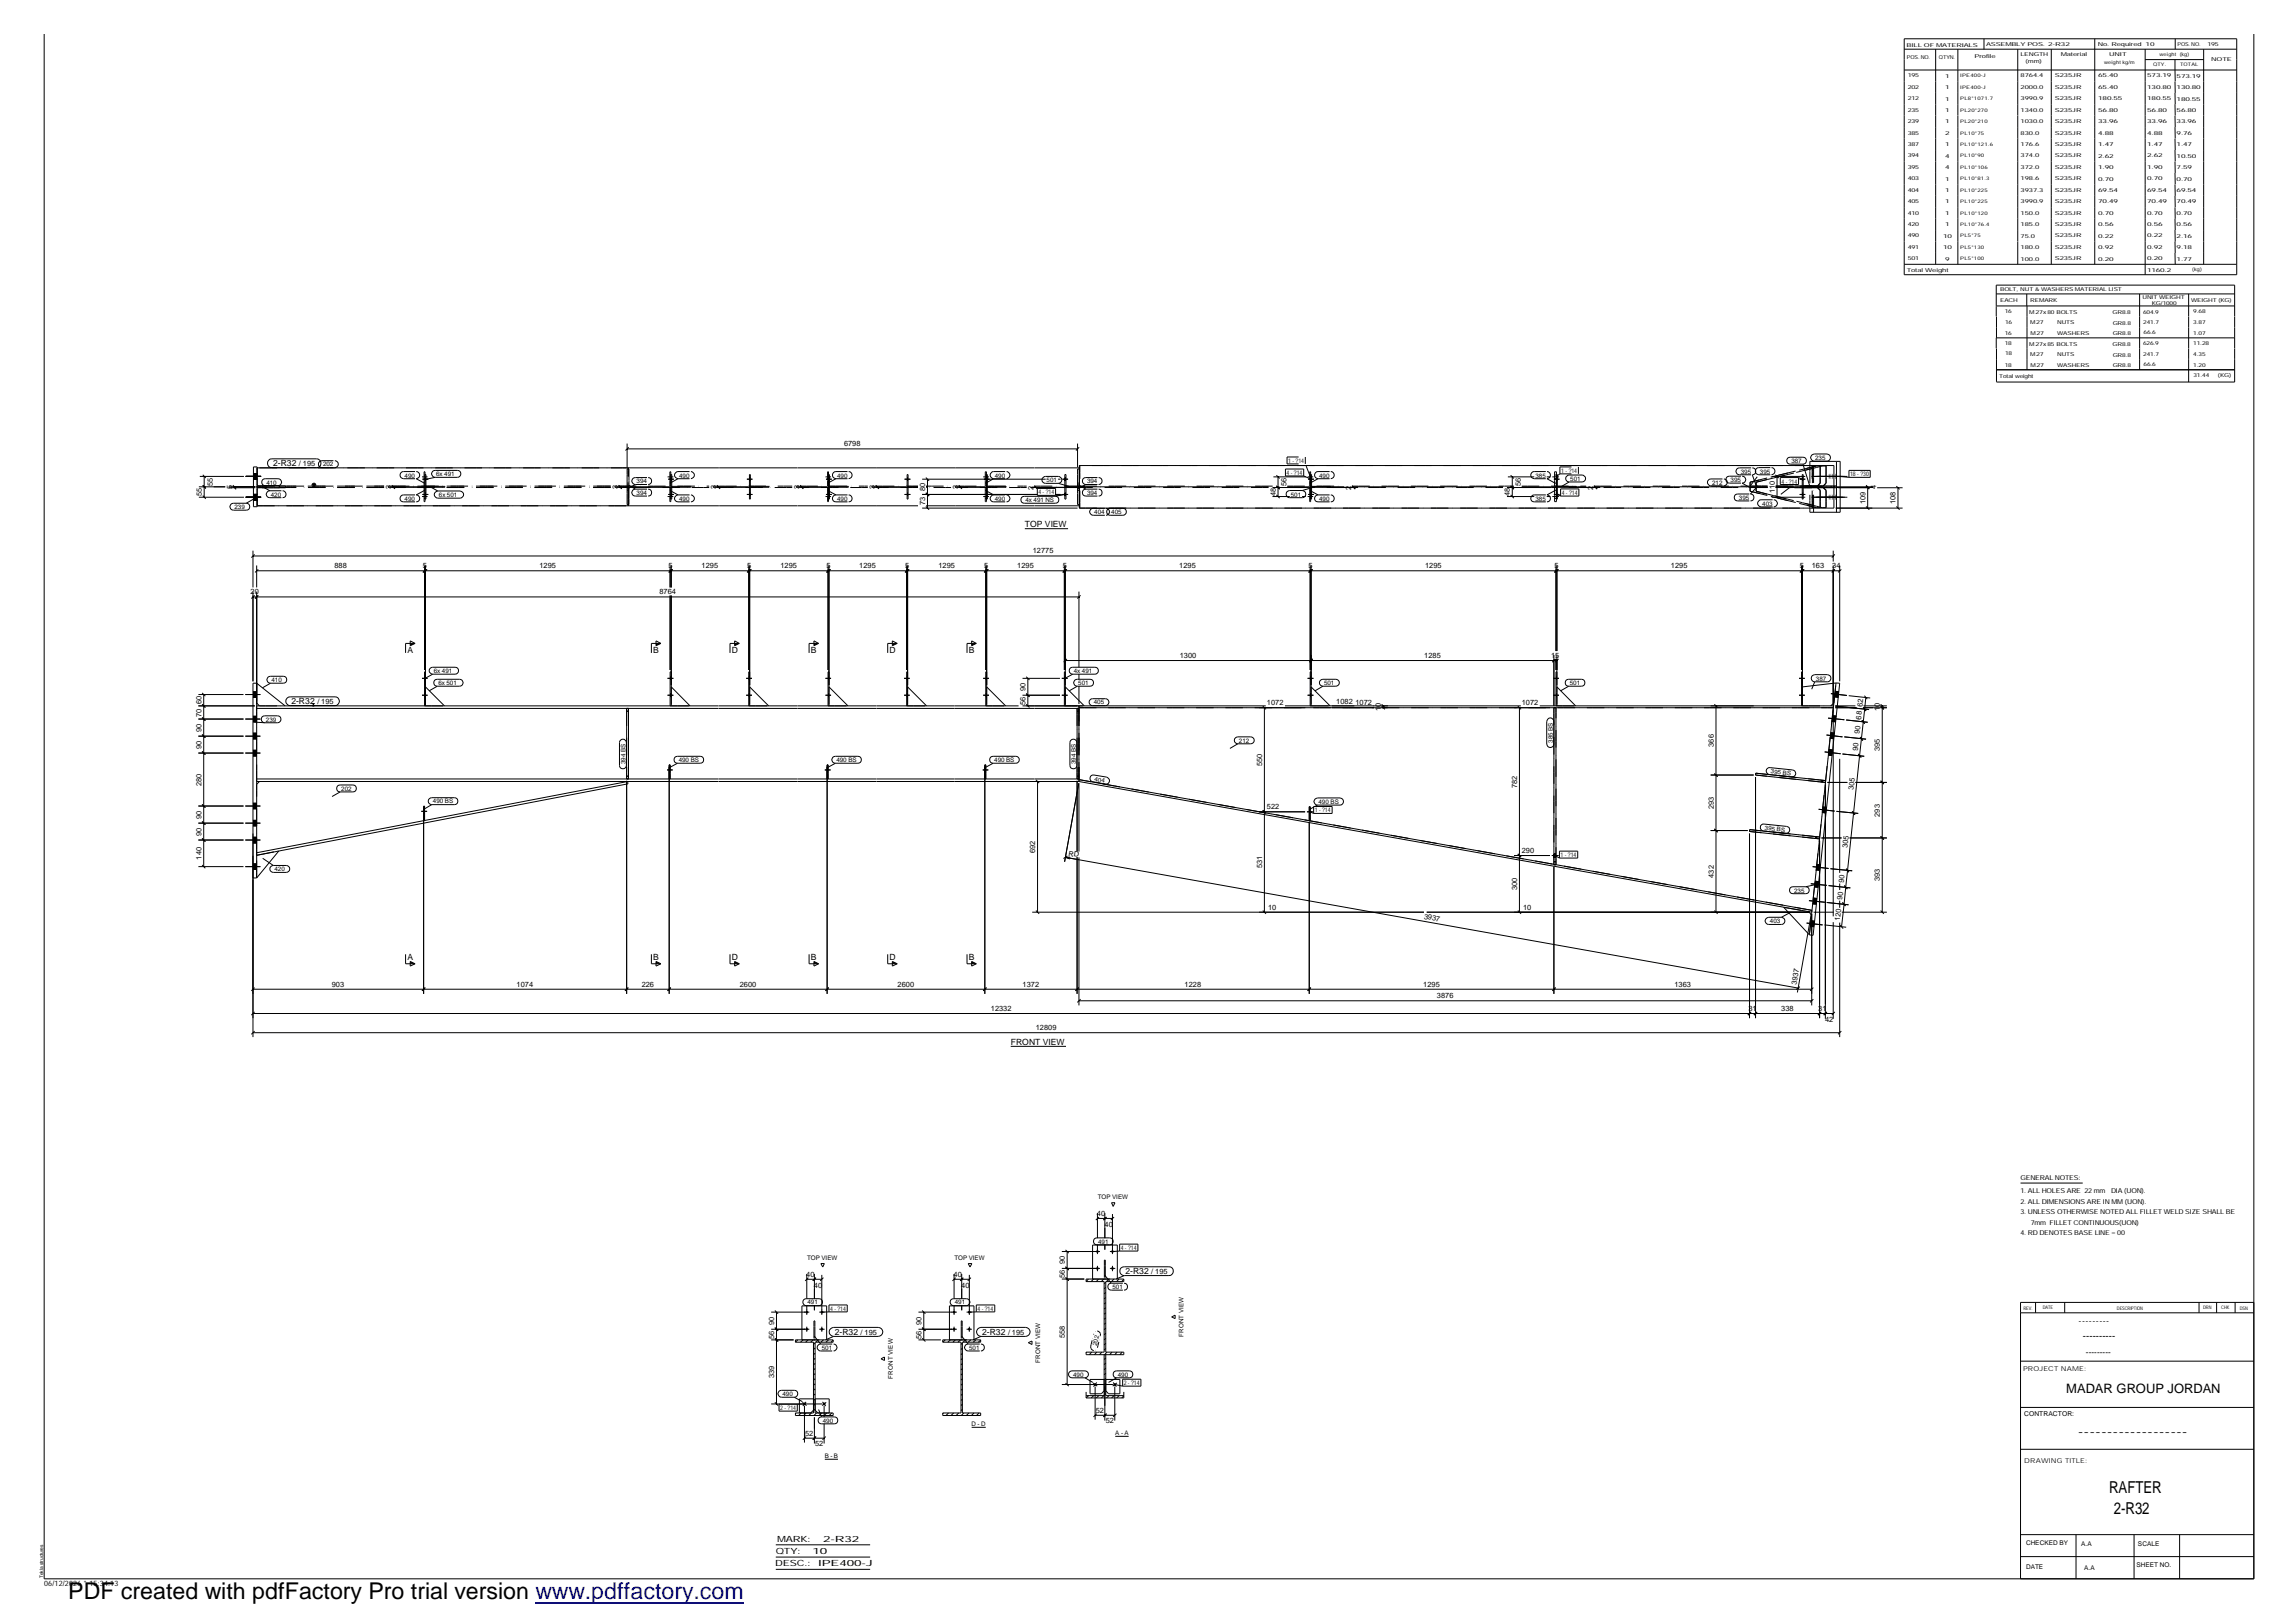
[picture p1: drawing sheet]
<svg xmlns="http://www.w3.org/2000/svg" width="420mm" height="297mm" viewBox="0 0 420 297" stroke-linecap="round" stroke-linejoin="round" font-family="sans-serif">
<defs><g id="words">
<text font-size="4.2" x="12.5" y="292.7">PDF created with pdfFactory Pro trial version www.pdffactory.com</text>
<g font-size="3">
<text x="386.1" y="273.2">RAFTER</text>
<text x="387" y="277.1">2-R32</text>
</g>
<text font-size="2.4" x="378.3" y="255">MADAR GROUP JORDAN</text>
<g font-size="1.7">
<text x="380.5" y="242.4">---------</text>
<text x="381.3" y="245.1">----------</text>
<text x="380.4" y="262.7">-------------------</text>
</g>
<g font-size="1.6">
<text x="50" y="85.4">2-R32</text>
<text x="187.6" y="96.5">TOP VIEW</text>
<text x="74.6" y="119.6">A</text>
<text x="119.6" y="119.6">B</text>
<text x="134" y="119.6">D</text>
<text x="148.5" y="119.6">B</text>
<text x="162.9" y="119.6">D</text>
<text x="177.4" y="119.6">B</text>
<text x="53.3" y="128.9">2-R32</text>
<text x="74.6" y="175.8">A</text>
<text x="119.6" y="175.8">B</text>
<text x="134" y="175.8">D</text>
<text x="148.5" y="175.8">B</text>
<text x="162.9" y="175.8">D</text>
<text x="177.4" y="175.8">B</text>
<text x="185" y="191.2">FRONT VIEW</text>
<text x="206" y="233.2">2-R32</text>
<text x="152.8" y="244.4">2-R32</text>
<text x="179.8" y="244.4">2-R32</text>
<text x="141.9" y="286.7">DESC.:</text>
<text x="142" y="284.4">QTY:</text>
<text x="142.3" y="282.2">MARK:</text>
<text x="148.8" y="284.4">10</text>
<text x="149.8" y="286.6">IPE400-J</text>
<text x="150.7" y="282.1">2-R32</text>
</g>
<text font-size="1.5" x="381.9" y="248">---------</text>
<g font-size="1.4">
<text x="154.5" y="81.7">6798</text>
<text x="38.9" y="88.9" transform="rotate(-90 38.9 88.9)">55</text>
<text x="42.5" y="89.6" transform="rotate(-90 42.5 89.6)">5</text>
<text x="54.7" y="85.4">/ 195</text>
<text x="71.6" y="89.5" transform="rotate(-90 71.6 89.5)">3</text>
<text x="113.1" y="89.5" transform="rotate(-90 113.1 89.5)">3</text>
<text x="131.1" y="89.5" transform="rotate(-90 131.1 89.5)">3</text>
<text x="146.3" y="89.5" transform="rotate(-90 146.3 89.5)">3</text>
<text x="160.2" y="89.5" transform="rotate(-90 160.2 89.5)">3</text>
<text x="169.4" y="89.9" transform="rotate(-90 169.4 89.9)">80</text>
<text x="175.4" y="89.5" transform="rotate(-90 175.4 89.5)">3</text>
<text x="189.2" y="89.6" transform="rotate(-90 189.2 89.6)">2</text>
<text x="235.5" y="89" transform="rotate(-90 235.5 89)">56</text>
<text x="247.4" y="89.6" transform="rotate(-90 247.4 89.6)">2</text>
<text x="278.4" y="89" transform="rotate(-90 278.4 89)">56</text>
<text x="291.7" y="89.6" transform="rotate(-90 291.7 89.6)">2</text>
<text x="343.5" y="89.6" transform="rotate(-90 343.5 89.6)">4</text>
<text x="37" y="90.8" transform="rotate(-90 37 90.8)">55</text>
<text x="169.4" y="92.5" transform="rotate(-90 169.4 92.5)">73</text>
<text x="233.6" y="90.8" transform="rotate(-90 233.6 90.8)">48</text>
<text x="276.4" y="90.8" transform="rotate(-90 276.4 90.8)">48</text>
<text x="324.9" y="90.2" transform="rotate(-90 324.9 90.2)">110</text>
<text x="341.5" y="92.3" transform="rotate(-90 341.5 92.3)">109</text>
<text x="347" y="92.3" transform="rotate(-90 347 92.3)">108</text>
<text x="189.1" y="101.3">12775</text>
<text x="61.2" y="104">888</text>
<text x="77.4" y="104">5</text>
<text x="98.8" y="104">1295</text>
<text x="122.4" y="104">5</text>
<text x="128.4" y="104">1295</text>
<text x="136.8" y="104">5</text>
<text x="142.9" y="104">1295</text>
<text x="151.3" y="104">5</text>
<text x="157.3" y="104">1295</text>
<text x="165.7" y="104">5</text>
<text x="171.8" y="104">1295</text>
<text x="180.2" y="104">5</text>
<text x="186.2" y="104">1295</text>
<text x="194.6" y="104">5</text>
<text x="215.9" y="104">1295</text>
<text x="239.6" y="104">5</text>
<text x="260.9" y="104">1295</text>
<text x="284.6" y="104">5</text>
<text x="305.9" y="104">1295</text>
<text x="329.5" y="104">5</text>
<text x="331.7" y="104">163</text>
<text x="335.4" y="104">34</text>
<text x="45.9" y="108.8">20</text>
<text x="120.7" y="108.8">8764</text>
<text x="216" y="120.4">1300</text>
<text x="260.7" y="120.4">1285</text>
<text x="284" y="120.4">15</text>
<text x="36.9" y="131.2" transform="rotate(-90 36.9 131.2)">70</text>
<text x="36.9" y="128.9" transform="rotate(-90 36.9 128.9)">60</text>
<text x="58.1" y="128.9">/ 195</text>
<text x="187.7" y="129" transform="rotate(-90 187.7 129)">56</text>
<text x="187.7" y="126.5" transform="rotate(-90 187.7 126.5)">90</text>
<text x="231.9" y="129.1">1072</text>
<text x="244.6" y="128.8">1082</text>
<text x="248.2" y="129.1">1072</text>
<text x="252.8" y="130.1" transform="rotate(-90 252.8 130.1)">10</text>
<text x="278.6" y="129.1">1072</text>
<text x="340.7" y="131.7" transform="rotate(-84 340.7 131.7)">68</text>
<text x="341" y="129.4" transform="rotate(-84 341 129.4)">62</text>
<text x="344.2" y="130.1" transform="rotate(-90 344.2 130.1)">10</text>
<text x="36.9" y="137.1" transform="rotate(-90 36.9 137.1)">90</text>
<text x="36.9" y="133.9" transform="rotate(-90 36.9 133.9)">90</text>
<text x="313.7" y="136.7" transform="rotate(-90 313.7 136.7)">366</text>
<text x="340.1" y="137.5" transform="rotate(-84 340.1 137.5)">90</text>
<text x="340.4" y="134.4" transform="rotate(-84 340.4 134.4)">90</text>
<text x="344.2" y="137.5" transform="rotate(-90 344.2 137.5)">395</text>
<text x="36.9" y="143.8" transform="rotate(-90 36.9 143.8)">280</text>
<text x="231.1" y="140.2" transform="rotate(-90 231.1 140.2)">550</text>
<text x="36.9" y="149.8" transform="rotate(-90 36.9 149.8)">90</text>
<text x="231.9" y="148.2">522</text>
<text x="277.7" y="144.2" transform="rotate(-90 277.7 144.2)">782</text>
<text x="313.7" y="148.1" transform="rotate(-90 313.7 148.1)">293</text>
<text x="339.3" y="144.6" transform="rotate(-84 339.3 144.6)">305</text>
<text x="344.2" y="149.5" transform="rotate(-90 344.2 149.5)">293</text>
<text x="36.9" y="153" transform="rotate(-90 36.9 153)">90</text>
<text x="338.2" y="155.1" transform="rotate(-84 338.2 155.1)">305</text>
<text x="36.9" y="157.3" transform="rotate(-90 36.9 157.3)">140</text>
<text x="189.5" y="156.2" transform="rotate(-90 189.5 156.2)">692</text>
<text x="195.6" y="156.6" transform="rotate(10 195.6 156.6)">RD</text>
<text x="231.1" y="158.9" transform="rotate(-90 231.1 158.9)">531</text>
<text x="278.6" y="156.2">290</text>
<text x="313.7" y="160.6" transform="rotate(-90 313.7 160.6)">432</text>
<text x="337.6" y="161.6" transform="rotate(-84 337.6 161.6)">90</text>
<text x="344.2" y="161.3" transform="rotate(-90 344.2 161.3)">393</text>
<text x="232.2" y="166.5">10</text>
<text x="277.7" y="162.9" transform="rotate(-90 277.7 162.9)">300</text>
<text x="278.8" y="166.5">10</text>
<text x="337.3" y="164.7" transform="rotate(-84 337.3 164.7)">90</text>
<text x="260.6" y="168.1" transform="rotate(10 260.6 168.1)">3937</text>
<text x="336.8" y="168.6" transform="rotate(-84 336.8 168.6)">120</text>
<text x="60.7" y="180.6">903</text>
<text x="94.6" y="180.6">1074</text>
<text x="117.5" y="180.6">226</text>
<text x="135.4" y="180.6">2600</text>
<text x="164.3" y="180.6">2600</text>
<text x="181.4" y="185">12332</text>
<text x="187.2" y="180.6">1372</text>
<text x="216.9" y="180.6">1228</text>
<text x="260.6" y="180.6">1295</text>
<text x="263.1" y="182.7">3876</text>
<text x="306.5" y="180.6">1363</text>
<text x="320.1" y="185">31</text>
<text x="326.1" y="185">338</text>
<text x="328.9" y="180.3" transform="rotate(-80 328.9 180.3)">3937</text>
<text x="332.9" y="185">31</text>
<text x="189.6" y="188.5">12809</text>
<text x="334.1" y="187">42</text>
<text x="200.8" y="222.5">40</text>
<text x="202.2" y="224.5">40</text>
<text x="147.6" y="233.7">40</text>
<text x="174.6" y="233.7">40</text>
<text x="194.9" y="233.9" transform="rotate(-90 194.9 233.9)">56</text>
<text x="194.9" y="231.4" transform="rotate(-90 194.9 231.4)">90</text>
<text x="210.8" y="233.2">/ 195</text>
<text x="149" y="235.7">40</text>
<text x="176" y="235.7">40</text>
<text x="141.7" y="245" transform="rotate(-90 141.7 245)">56</text>
<text x="141.7" y="242.5" transform="rotate(-90 141.7 242.5)">90</text>
<text x="157.6" y="244.4">/ 195</text>
<text x="168.7" y="245" transform="rotate(-90 168.7 245)">56</text>
<text x="168.7" y="242.5" transform="rotate(-90 168.7 242.5)">90</text>
<text x="184.6" y="244.4">/ 195</text>
<text x="194.9" y="244.9" transform="rotate(-90 194.9 244.9)">558</text>
<text x="141.7" y="252.3" transform="rotate(-90 141.7 252.3)">339</text>
<text x="147.4" y="262.7">52</text>
<text x="200.6" y="258.6">52</text>
<text x="202.4" y="260.5">52</text>
<text x="149.2" y="264.7">52</text>
<text x="8.1" y="290.4">06/12/2026 * 15:34:13</text>
</g>
<g font-size="1.2">
<text x="369.9" y="216">GENERAL NOTES:</text>
<text x="369.9" y="220.3">2. ALL DIMENSIONS ARE IN MM (UON).</text>
<text x="369.9" y="218.4">1. ALL HOLES ARE 22 mm</text>
<text x="386.5" y="218.4">DIA (UON).</text>
<text x="369.9" y="222.2">3. UNLESS OTHERWISE NOTED ALL FILLET WELD SIZE SHALL BE</text>
<text x="369.9" y="226">4. RD DENOTES BASE LINE = 00</text>
<text x="371.8" y="224.1">7mm FILLET CONTINUOUS(UON)</text>
<text x="370.4" y="250.9">PROJECT NAME:</text>
<text x="370.6" y="259.1">CONTRACTOR:</text>
<text x="370.6" y="267.7">DRAWING TITLE:</text>
<text x="370.9" y="282.8">CHECKED BY</text>
<text x="370.9" y="287.2">DATE</text>
<text x="381" y="282.9">A.A</text>
<text x="381.6" y="287.3">A.A</text>
<text x="391.1" y="286.7">SHEET NO.</text>
<text x="391.4" y="282.9">SCALE</text>
</g>
<g font-size="1.1">
<text x="48.8" y="88.7">410</text>
<text x="59.1" y="85.4">202</text>
<text x="74.1" y="87.4">490</text>
<text x="79.8" y="87.2">6x 491</text>
<text x="116.5" y="88.5">394</text>
<text x="124.3" y="87.4">490</text>
<text x="153.2" y="87.4">490</text>
<text x="182.1" y="87.4">490</text>
<text x="191.6" y="88.3">501</text>
<text x="199" y="88.5">394</text>
<text x="235.5" y="86.9">4 - ?14</text>
<text x="235.8" y="84.7">1 - ?14</text>
<text x="241.5" y="87.4">490</text>
<text x="281.1" y="87.4">385</text>
<text x="285.8" y="86.5">1 - ?14</text>
<text x="287.5" y="88">501</text>
<text x="313.4" y="88.7">212</text>
<text x="316.8" y="88.2">395</text>
<text x="318.7" y="86.7">395</text>
<text x="322.2" y="86.7">395</text>
<text x="326.1" y="88.5">4 - ?14</text>
<text x="328" y="84.7">387</text>
<text x="332.3" y="84.2">235</text>
<text x="338.7" y="87.2">18 - ?30</text>
<text x="42.9" y="93.2">239</text>
<text x="49.6" y="90.9">420</text>
<text x="74.1" y="91.7">490</text>
<text x="80.3" y="91">6x 501</text>
<text x="116.5" y="90.6">394</text>
<text x="124.3" y="91.7">490</text>
<text x="153.2" y="91.7">490</text>
<text x="182.1" y="91.7">490</text>
<text x="187.7" y="91.9">4x 491 NS</text>
<text x="190.1" y="90.5">4 - ?14</text>
<text x="199" y="90.6">394</text>
<text x="200.3" y="94.1">404</text>
<text x="203.5" y="94.1">405</text>
<text x="236.3" y="90.9">501</text>
<text x="241.5" y="91.7">490</text>
<text x="281.1" y="91.7">385</text>
<text x="285.9" y="90.6">4 - ?14</text>
<text x="318.3" y="91.5">395</text>
<text x="322.6" y="92.6">403</text>
<text x="49.7" y="124.8">410</text>
<text x="79.4" y="123.2">6x 491</text>
<text x="80.3" y="125.4">6x 501</text>
<text x="196.6" y="123.2">4x 491</text>
<text x="197.4" y="125.4">501</text>
<text x="242.4" y="125.4">501</text>
<text x="287.4" y="125.4">501</text>
<text x="332.4" y="124.6">387</text>
<text x="200.2" y="128.9">405</text>
<text x="48.7" y="132.1">239</text>
<text x="226.8" y="135.9">212</text>
<text x="284.3" y="136" transform="rotate(-90 284.3 136)">385 BS</text>
<text x="114.5" y="139.9" transform="rotate(-90 114.5 139.9)">394 BS</text>
<text x="124.2" y="139.5">490 BS</text>
<text x="153.1" y="139.5">490 BS</text>
<text x="182" y="139.5">490 BS</text>
<text x="197" y="139.9" transform="rotate(-90 197 139.9)">394 BS</text>
<text x="200.3" y="142.9" transform="rotate(10 200.3 142.9)">404</text>
<text x="324.1" y="141.5" transform="rotate(6 324.1 141.5)">395 BS</text>
<text x="62.5" y="144.7">202</text>
<text x="79.2" y="147.1">490 BS</text>
<text x="240.7" y="148.7">1 - ?14</text>
<text x="241.4" y="147.1">490 BS</text>
<text x="323" y="151.9" transform="rotate(6 323 151.9)">395 BS</text>
<text x="50.2" y="159.5">420</text>
<text x="285.7" y="156.8">1 - ?14</text>
<text x="328.5" y="163.4">235</text>
<text x="324" y="169">403</text>
<text x="201" y="219.5">TOP VIEW</text>
<text x="201" y="227.6">491</text>
<text x="147.8" y="230.6">TOP VIEW</text>
<text x="174.8" y="230.6">TOP VIEW</text>
<text x="205.2" y="228.8">4 - ?14</text>
<text x="147.8" y="238.7">491</text>
<text x="152" y="239.9">4 - ?14</text>
<text x="174.8" y="238.7">491</text>
<text x="178.9" y="239.9">4 - ?14</text>
<text x="203.7" y="235.9">501</text>
<text x="216.7" y="244.6" transform="rotate(-90 216.7 244.6)">FRONT VIEW</text>
<text x="150.5" y="247">501</text>
<text x="177.4" y="247">501</text>
<text x="190.4" y="249.4" transform="rotate(-90 190.4 249.4)">FRONT VIEW</text>
<text x="196.5" y="252">490</text>
<text x="200.8" y="246.4" transform="rotate(-77 200.8 246.4)">202</text>
<text x="204.6" y="252">490</text>
<text x="143.3" y="255.5">490</text>
<text x="163.4" y="252.3" transform="rotate(-90 163.4 252.3)">FRONT VIEW</text>
<text x="205.7" y="253.5">2 - ?14</text>
<text x="142.8" y="258">2 - ?14</text>
<text x="150.6" y="260.4">490</text>
<text x="177.9" y="261">D - D</text>
<text x="204.2" y="262.6">A - A</text>
<text x="151" y="266.8">B - B</text>
</g>
<g font-size="1">
<text x="349" y="8.6">BILL OF MATERIALS</text>
<text x="349.1" y="10.8">POS. NO.</text>
<text x="355" y="10.8">QTYN.</text>
<text x="361.5" y="10.7">Profile</text>
<text x="363.6" y="8.5">ASSEMBLY POS. 2-R32</text>
<text x="369.9" y="10.2">LENGTH</text>
<text x="370.8" y="11.5">(mm)</text>
<text x="377.3" y="10.2">Material</text>
<text x="384" y="8.4">No. Required</text>
<text x="386.2" y="10.2">UNIT</text>
<text x="392.8" y="8.4">10</text>
<text x="398.7" y="8.4">POS. NO.</text>
<text x="404.1" y="8.4">195</text>
<text x="404.8" y="11.1">NOTE</text>
<text x="349.2" y="14.1">195</text>
<text x="349.2" y="16.2">202</text>
<text x="356.1" y="14.2">1</text>
<text x="356.1" y="16.3">1</text>
<text x="369.9" y="14.2">8764.4</text>
<text x="369.9" y="16.3">2000.0</text>
<text x="376.2" y="14.2">S235JR</text>
<text x="376.2" y="16.2">S235JR</text>
<text x="384.1" y="14.2">65.40</text>
<text x="384.1" y="16.3">65.40</text>
<text x="393.1" y="14.2">573.19</text>
<text x="393.1" y="16.2">130.80</text>
<text x="398.5" y="14.2">573.19</text>
<text x="398.5" y="16.3">130.80</text>
<text x="349.2" y="18.3">212</text>
<text x="349.2" y="20.4">235</text>
<text x="349.2" y="22.5">239</text>
<text x="356.1" y="18.4">1</text>
<text x="356.1" y="20.5">1</text>
<text x="356.1" y="22.6">1</text>
<text x="369.9" y="18.4">3990.9</text>
<text x="369.9" y="20.5">1340.0</text>
<text x="369.9" y="22.5">1030.0</text>
<text x="376.2" y="18.4">S235JR</text>
<text x="376.2" y="20.4">S235JR</text>
<text x="376.2" y="22.5">S235JR</text>
<text x="384.1" y="18.4">180.55</text>
<text x="384.1" y="20.5">56.80</text>
<text x="384.1" y="22.5">33.96</text>
<text x="393.1" y="18.4">180.55</text>
<text x="393.1" y="20.4">56.80</text>
<text x="393.1" y="22.5">33.96</text>
<text x="398.5" y="18.4">180.55</text>
<text x="398.5" y="20.5">56.80</text>
<text x="398.5" y="22.6">33.96</text>
<text x="349.2" y="24.6">385</text>
<text x="349.2" y="26.7">387</text>
<text x="349.2" y="28.8">394</text>
<text x="356.1" y="24.7">2</text>
<text x="356.1" y="26.8">1</text>
<text x="356.1" y="28.9">4</text>
<text x="369.9" y="24.7">830.0</text>
<text x="369.9" y="26.7">176.6</text>
<text x="369.9" y="28.8">374.0</text>
<text x="376.2" y="24.6">S235JR</text>
<text x="376.2" y="26.7">S235JR</text>
<text x="376.2" y="28.8">S235JR</text>
<text x="384.1" y="24.7">4.88</text>
<text x="384.1" y="26.7">1.47</text>
<text x="384.1" y="28.9">2.62</text>
<text x="393.1" y="24.6">4.88</text>
<text x="393.1" y="26.7">1.47</text>
<text x="393.1" y="28.8">2.62</text>
<text x="398.5" y="24.7">9.76</text>
<text x="398.5" y="26.8">1.47</text>
<text x="398.5" y="28.9">10.50</text>
<text x="349.2" y="30.9">395</text>
<text x="349.2" y="33">403</text>
<text x="349.2" y="35.1">404</text>
<text x="356.1" y="31">4</text>
<text x="356.1" y="33">1</text>
<text x="356.1" y="35.2">1</text>
<text x="369.9" y="30.9">372.0</text>
<text x="369.9" y="33">198.6</text>
<text x="369.9" y="35.1">3937.3</text>
<text x="376.2" y="30.9">S235JR</text>
<text x="376.2" y="33">S235JR</text>
<text x="376.2" y="35.1">S235JR</text>
<text x="384.1" y="30.9">1.90</text>
<text x="384.1" y="33">0.70</text>
<text x="384.1" y="35.1">69.54</text>
<text x="393.1" y="30.9">1.90</text>
<text x="393.1" y="33">0.70</text>
<text x="393.1" y="35.1">69.54</text>
<text x="398.5" y="31">7.59</text>
<text x="398.5" y="33">0.70</text>
<text x="398.5" y="35.1">69.54</text>
<text x="349.2" y="37.2">405</text>
<text x="349.2" y="39.3">410</text>
<text x="349.2" y="41.3">420</text>
<text x="356.1" y="37.2">1</text>
<text x="356.1" y="39.4">1</text>
<text x="356.1" y="41.4">1</text>
<text x="369.9" y="37.2">3990.9</text>
<text x="369.9" y="39.3">150.0</text>
<text x="369.9" y="41.4">185.0</text>
<text x="376.2" y="37.2">S235JR</text>
<text x="376.2" y="39.3">S235JR</text>
<text x="376.2" y="41.4">S235JR</text>
<text x="384.1" y="37.2">70.49</text>
<text x="384.1" y="39.3">0.70</text>
<text x="384.1" y="41.4">0.56</text>
<text x="393.1" y="37.2">70.49</text>
<text x="393.1" y="39.3">0.70</text>
<text x="393.1" y="41.4">0.56</text>
<text x="398.5" y="37.2">70.49</text>
<text x="398.5" y="39.3">0.70</text>
<text x="398.5" y="41.4">0.56</text>
<text x="349.2" y="43.5">490</text>
<text x="349.2" y="45.5">491</text>
<text x="349.2" y="47.7">501</text>
<text x="355.7" y="43.5">10</text>
<text x="355.7" y="45.6">10</text>
<text x="356.1" y="47.7">9</text>
<text x="369.9" y="43.5">75.0</text>
<text x="369.9" y="45.6">180.0</text>
<text x="369.9" y="47.7">100.0</text>
<text x="376.2" y="43.5">S235JR</text>
<text x="376.2" y="45.6">S235JR</text>
<text x="376.2" y="47.7">S235JR</text>
<text x="384.1" y="43.5">0.22</text>
<text x="384.1" y="45.6">0.92</text>
<text x="384.1" y="47.7">0.20</text>
<text x="393.1" y="43.5">0.22</text>
<text x="393.1" y="45.6">0.92</text>
<text x="393.1" y="47.7">0.20</text>
<text x="398.5" y="43.5">2.16</text>
<text x="398.5" y="45.6">9.18</text>
<text x="398.5" y="47.7">1.77</text>
<text x="349.1" y="49.8">Total Weight</text>
<text x="366.2" y="53.3">BOLT, NUT &amp; WASHERS MATERIAL LIST</text>
<text x="393.1" y="49.7">1160.2</text>
<text x="366.2" y="55.3">EACH</text>
<text x="367" y="57.3">16</text>
<text x="367.1" y="59.3">16</text>
<text x="371.5" y="57.4">M27x80 BOLTS</text>
<text x="371.6" y="59.3">M27</text>
<text x="371.7" y="55.3">REMARK</text>
<text x="376.6" y="59.3">NUTS</text>
<text x="386.8" y="57.4">GR8.8</text>
<text x="386.8" y="59.4">GR8.8</text>
<text x="392.2" y="54.7">UNIT WEIGHT</text>
<text x="392.3" y="57.4">604.9</text>
<text x="392.4" y="59.3">241.7</text>
<text x="393.9" y="55.8">KG/1000</text>
<text x="401.2" y="55.3">WEIGHT (KG)</text>
<text x="401.5" y="57.3">9.68</text>
<text x="401.5" y="59.3">3.87</text>
<text x="367" y="61.3">16</text>
<text x="367" y="63.2">18</text>
<text x="367.1" y="65.1">18</text>
<text x="371.5" y="63.3">M27x85 BOLTS</text>
<text x="371.6" y="65.1">M27</text>
<text x="371.7" y="61.3">M27</text>
<text x="376.6" y="65.1">NUTS</text>
<text x="376.6" y="61.3">WASHERS</text>
<text x="386.8" y="63.3">GR8.8</text>
<text x="386.8" y="61.4">GR8.8</text>
<text x="386.8" y="65.3">GR8.8</text>
<text x="392.3" y="63.2">626.9</text>
<text x="392.4" y="65.1">241.7</text>
<text x="392.4" y="61.2">66.6</text>
<text x="401.5" y="61.2">1.07</text>
<text x="401.5" y="63.2">11.28</text>
<text x="401.5" y="65.1">4.35</text>
<text x="366" y="69.2">Total weight</text>
<text x="367" y="67.1">18</text>
<text x="371.7" y="67.1">M27</text>
<text x="376.6" y="67.1">WASHERS</text>
<text x="386.8" y="67.2">GR8.8</text>
<text x="392.4" y="67">66.6</text>
<text x="401.5" y="67.1">1.20</text>
<text x="401.6" y="69.1">31.44</text>
<text x="406.1" y="69.1">(KG)</text>
</g>
<g font-size=".9">
<text x="385.2" y="11.6">weight kg/m</text>
<text x="395.4" y="10.2">weight (kg)</text>
<text x="358.9" y="14.2">IPE400-J</text>
<text x="358.9" y="16.2">IPE400-J</text>
<text x="394.2" y="12.1">QTY.</text>
<text x="399.1" y="12.1">TOTAL</text>
<text x="358.9" y="18.4">PL8*1071.7</text>
<text x="358.9" y="20.4">PL20*270</text>
<text x="358.9" y="22.5">PL20*210</text>
<text x="358.9" y="24.6">PL10*75</text>
<text x="358.9" y="26.7">PL10*121.6</text>
<text x="358.9" y="28.8">PL10*90</text>
<text x="358.9" y="30.9">PL10*106</text>
<text x="358.9" y="33">PL10*81.3</text>
<text x="358.9" y="35.1">PL10*225</text>
<text x="358.9" y="37.2">PL10*225</text>
<text x="358.9" y="39.3">PL10*120</text>
<text x="358.9" y="41.4">PL10*76.4</text>
<text x="358.9" y="43.5">PL5*75</text>
<text x="358.9" y="45.6">PL5*130</text>
<text x="358.9" y="47.7">PL5*100</text>
<text x="401.4" y="49.6">(kg)</text>
<text x="370.5" y="239.7">REV.</text>
<text x="374" y="239.6">DATE</text>
<text x="387.6" y="239.7">DESCRIPTION</text>
<text x="403.4" y="239.6">DRN</text>
<text x="406.7" y="239.6">CHK</text>
<text x="410" y="239.7">DSN</text>
<text x="7.9" y="288.8" transform="rotate(-90 7.9 288.8)">Tekla structures</text>
</g>
</g></defs>
<g fill="none" stroke="#000" stroke-width=".18">
<path d="M348.6 7.1h60.9v43.2h-60.9zM348.6 9h60.9M348.6 12.8h60.9M354.4 9v39.4M358.4 9v39.4M363.2 7.1v1.9M369.4 9v39.4M375.5 9v39.4M383.5 7.1v41.3M392.7 9v41.3M392.7 10.9h10.7M398.2 10.9v4"/>
<path d="M398.2 14.9v2.1M398.2 17v4.2M398.2 7.1v1.9M403.4 9v39.4M412.6 6.3v282.7h-404.5v-282.7M398.2 21.2v2.1M398.2 23.3v2M398.2 25.4v2.1M398.2 27.5v2M398.2 29.6v2.1M398.2 31.7v4.1M398.2 35.8v2.1"/>
<path d="M398.2 38v2M348.6 48.4h60.9M365.5 57.9v-5.7h43.6v17.7h-43.6M365.5 53.8h43.6M365.5 56h43.6M365.5 57.9v3.9M371.1 53.8v2.2M371.1 56v11.7M391.7 53.8v13.9M398.2 40v2.1M398.2 42.1v2.1M398.2 44.2v2.1"/>
<path d="M398.2 46.3v2.1M400.7 53.8v16.1M365.5 67.7h43.6M365.5 63.8v6.1M409.1 61.8h-43.6v1.9M36.4 91h8.3M36.4 89.1h4.8M36.6 87.2h8.1M37.1 90.7l.6 .6M37.1 88.8l.6 .6M37.1 86.9l.6 .6M37.4 87.2v3.8"/>
<path d="M42 89.3h4.7M42 89.1h4.7M42.3 92.3l.5-.2h2.3a.63 .63 0 0 1 .6 .6 .63 .63 0 0 1-.6 .7h-2.3a.65 .65 0 0 1-.6-.4 .65 .65 0 0 1 .1-.7zM42.6 89l.6 .6M42.6 88.8l.6 .6M42.9 89.1v.2M45 91h2.8M45 87.2h2.8M46.4 85.5h.7v7.2h-.7zM46.4 90.5h.7M46.4 87.7h.7M46.4 91.5h.7"/>
<path d="M46.4 86.7h.7M46.6 91.3l-1.5 .8M47.1 85.6h150.5M47.1 92.6h121M47.1 88.9h5.2v.4h-5.2M48.1 87.8l.5-.2h2.3a.64 .64 0 0 1 .7 .7 .64 .64 0 0 1-.7 .6h-2.3a.65 .65 0 0 1-.6-.4 .65 .65 0 0 1 .1-.7zM49.2 84.2l.2-.2h.4h8.2a.8 .8 0 0 1 .8 .8 .8 .8 0 0 1-.8 .8h-8.2a.8 .8 0 0 1-.8-.5 .8 .8 0 0 1 .2-.9zM57.2 88.6h.5l-.2 .5zM71 89.2h6.6M71 89.1h6.6M71.7 88.9l.6 .6M71.7 88.8l.6 .6"/>
<path d="M72 89.1v.1M77.3 90.5h1.1M77.3 87.7h1.1M77.8 86.9h.2v4.4h-.2zM77.8 90.2h.2M77.8 90.7h.2M77.8 87.4h.2M77.8 88h.2M78 89h3.4v.2h-3.4M78.7 89.1l1.4 .8M79.2 86.3l.5-.2h4a.64 .64 0 0 1 .7 .6 .64 .64 0 0 1-.7 .7h-4a.66 .66 0 0 1-.6-.4 .66 .66 0 0 1 .1-.7zM79.7 87.4l-1.8 .3"/>
<path d="M79.7 90.1l.4-.2h4.1a.66 .66 0 0 1 .7 .6 .66 .66 0 0 1-.7 .7h-4.1a.63 .63 0 0 1-.5-.4 .63 .63 0 0 1 .1-.7zM112.6 89.2h10M112.6 89.1h10M113.2 88.9l.6 .6M113.2 88.8l.6 .6M113.5 89.1v.1M114.8 82.2h82.5M114.8 81.2v4.3M115.1 81.9l-.6 .6M122.3 90.5h1.1M122.3 87.7h1.1M122.8 86.9h.2v4.4h-.2z"/>
<path d="M122.8 90.2h.2M122.8 90.7h.2M122.8 87.4h.2M122.8 88h.2M123 89h3.4v.2h-3.4M130.6 89.2h6.4M130.6 89.1h6.4M131.2 88.9l.6 .6M131.2 88.8l.6 .6M131.5 89.1v.1M136.7 90.5h1.1M136.7 87.7h1.1"/>
<path d="M137.2 86.9h.2v4.4h-.2zM137.2 90.2h.2M137.2 90.7h.2M137.2 87.4h.2M137.2 88h.2M137.4 89h3.4v.2h-3.4M145.8 89.2h5.7M145.8 89.1h5.7M146.5 88.9l.6 .6M146.5 88.8l.6 .6M146.8 89.1v.1M151.2 90.5h1.1"/>
<path d="M151.2 87.7h1.1M151.7 86.9h.1v4.4h-.1zM151.7 90.2h.1M151.7 90.7h.1M151.7 87.4h.1M151.7 88h.1M151.8 89h3.5v.2h-3.5M159.6 89.2h6.3M159.6 89.1h6.3M160.3 88.9l.6 .6M160.3 88.8l.6 .6M160.6 89.1v.1"/>
<path d="M165.6 90.5h1.1M165.6 87.7h1.1M166.1 86.9h.1v4.4h-.1zM166.1 90.2h.1M166.1 90.7h.1M166.1 87.4h.1M166.1 88h.1M166.2 89.2h1.9M166.2 89h1.9M168.8 93h28.5M168.8 90.5h21.1M168.8 87.7h22.6"/>
<path d="M169.5 92.7l.6 .6M169.5 90.2l.6 .6M169.5 87.4l.6 .6M169.5 92.6h28.1M169.5 89h.2v.2h-.2M169.8 87.7v5.3M174.8 89.2h5.6M174.8 89.1h5.6M175.5 88.9l.6 .6M175.5 88.8l.6 .6M175.8 89.1v.1M180.6 86.9h.2v4.4h-.2z"/>
<path d="M180.6 90.2h.2M180.6 90.7h.2M180.6 87.4h.2M180.6 88h.2M180.8 89h3.4v.2h-3.4M187.1 91l.4-.2h5.7a.64 .64 0 0 1 .6 .7 .64 .64 0 0 1-.6 .6h-5.7a.65 .65 0 0 1-.6-.4 .65 .65 0 0 1 .2-.7zM187.6 96.8h7.9M189.4 88.9l.5 .6M189.7 89.2h.1M189.9 89.4h3.4v1.3h-3.4zM190.8 87.6l.6-.4h2.4a.64 .64 0 0 1 .6 .6 .64 .64 0 0 1-.6 .7h-2.4a.65 .65 0 0 1-.6-.9zM193.2 90.5h.9"/>
<path d="M193.7 87.7h.4M193.8 88.5l2 .6M194.5 90.5h1M194.5 87.7h1M194.9 86.9h.3v4.4h-.3zM194.9 90.2h.3M194.9 90.7h.3M194.9 87.4h.3M194.9 88h.3M195 90.5l-1.7 .2M195 90.5l-1.8 .3M195.2 89h3.4v.2h-9.9"/>
<path d="M197.3 81.2v4.3M197.6 81.9l-.6 .6M197.6 89.2v3.8h138.1v-3.7M198 89.1h34.2M202.8 93.2l.4-.2h2.4a.64 .64 0 0 1 .6 .7 .64 .64 0 0 1-.6 .6h-2.4a.65 .65 0 0 1-.6-.4 .65 .65 0 0 1 .2-.7zM233 89.2h6.1M233 90.9h3.1M233.1 87.3h6M233.7 90.6l.6 .6M233.7 88.9l.6 .6M233.7 87l.6 .6M233.7 89.1h.5"/>
<path d="M234 87.3v3.6M235.3 85.8h3.4v1.3h-3.4zM235.6 90l.5-.2h2.3a.66 .66 0 0 1 .7 .6 .66 .66 0 0 1-.7 .7h-2.3a.66 .66 0 0 1-.6-.4 .66 .66 0 0 1 .1-.7zM235.7 89.1h10.4M238.4 90.9h.7M238.7 87.1l1.3 .6M239.5 90.5h1M239.5 87.7h1M239.9 86.9h.2v4.4h-.2zM239.9 90.2h.2M239.9 90.7h.2M239.9 87.4h.2"/>
<path d="M239.9 88h.2M240.1 89h3.5v.2h-3.5M240.8 89.1l-2.4 .7M243.9 89.2h4.7M247.5 88.9l.6 .6M247.6 89.1h27.6M247.8 89.2h.1M275.9 89.2h7.9M275.9 90.9h5M276.1 87.3h4.8M276.6 90.6l.6 .6M276.6 88.9l.6 .6"/>
<path d="M276.6 87l.6 .6M276.6 89.1h.6M276.9 87.3v3.6M278.6 89.1h11.8M283.2 90.9h.6M283.2 87.3h.6M284.5 90.5h1M284.5 87.7h1M284.9 86.9h.2v4.4h-.2zM284.9 90.2h.2M284.9 90.7h.2M284.9 87.4h.2"/>
<path d="M284.9 88h.2M285 90.5l.7 .3M285.1 89h3.5v.2h-3.5M285.7 89.5h3.4v1.3h-3.4zM286.9 87.2l.4-.3h2.3a.63 .63 0 0 1 .7 .7 .63 .63 0 0 1-.7 .6h-2.3a.6 .6 0 0 1-.6-.4 .6 .6 0 0 1 .2-.6zM287.3 88.2l-1.5 .9M288.9 89.2h4M291.8 88.9l.6 .6M291.8 89.1h31.8M292.1 89.2h.1M324.4 91h6.1M324.4 87.2h6.1"/>
<path d="M325 90.7l.6 .6M325 86.9l.6 .6M325.1 89.1h17.8M325.3 87.2v3.8M325.9 87.4h3.4v1.3h-3.4zM327.3 83.8l.4-.1h2.4a.63 .63 0 0 1 .6 .6 .63 .63 0 0 1-.6 .6h-2.4a.65 .65 0 0 1-.6-.3 .65 .65 0 0 1 .2-.8zM329.3 87.4l.7 .3M329.5 90.5h1M329.5 87.7h1M329.9 86.9h.2v4.4h-.2zM329.9 90.2h.2M329.9 90.7h.2"/>
<path d="M329.9 87.4h.2M329.9 88h.2M330.1 84.9l1.2 4.1M330.1 89.3h6.1M330.1 88.9h6.1M331.3 85.2v-.8h5.6v9.4h-5.6v-.8M331.7 83.3l.4-.2h2.4a.66 .66 0 0 1 .6 .6 .66 .66 0 0 1-.6 .7h-2.4a.66 .66 0 0 1-.5-.4 .66 .66 0 0 1 .1-.7zM334.1 91h4.1M334.1 87.2h4.1M335.7 88.9v-3.7h-138.1v3.8M336.1 89.2h6.8M336.1 93h12.2"/>
<path d="M336.2 84.4v9.4M336.5 89.3h5.7M336.7 87.2l1.8 .2M338.5 86.1h3.9v1.3h-3.9zM341.6 92.7l.6 .6M341.6 88.9l.6 .6M341.6 88.8l.6 .6M341.9 89.1v3.9M343.7 89.3h4.6M347.2 92.7l.6 .6M347.2 89l.6 .6M347.5 89.3v3.7"/>
<path d="M46.3 100.8v6.7M46.3 108.3v16.4M46.3 101.8h289.3M46.3 109.2h151.2M46.6 101.5l-.6 .6M46.6 109l-.6 .5M47 103.5v4M47 108.3v52.4M47 104.5h289.8M47.3 109l-.6 .5M47.3 104.2l-.6 .6M75.1 117.3l.9 .5-.9 .4z"/>
<path d="M76 117.8h-1.7v1.7M77.7 103.5v19.1M77.9 103.5v25.7M78 104.2l-.6 .6 .6-.6M78.1 104.2l-.5 .6 .6-.6M120.1 117.3l.9 .5-.9 .4zM121 117.8h-1.7v1.7M122.7 103.5v4M122.7 109v13.6M122.9 103.5v4M122.9 109v20.2M123 104.2l-.6 .6"/>
<path d="M123.1 104.2l-.5 .6M134.5 117.3l.8 .5-.8 .4zM135.3 117.8h-1.7v1.7M137.1 103.5v19.1M137.2 103.5v25.7M137.3 104.2l-.5 .6 .6-.6M137.5 104.2l-.5 .6M149 117.3l.9 .5-.9 .4zM149.9 117.8h-1.8v1.7M151.6 103.5v19.1M151.8 103.5v25.7M151.8 104.2l-.5 .6 .6-.6"/>
<path d="M152 104.2l-.5 .6 .6-.6M163.4 117.3l.9 .5-.9 .4zM164.3 117.8h-1.8v1.7M166 103.5v19.1M166.2 103.5v25.7M166.2 104.2l-.5 .6 .6-.6M166.4 104.2l-.5 .6 .6-.6M177.9 117.3l.8 .5-.8 .4zM178.7 117.8h-1.7v1.7M180.5 103.5v19.1M180.6 103.5v25.7M180.7 104.2l-.5 .6"/>
<path d="M180.9 104.2l-.6 .6M194.9 103.5v19.1M195 103.5v25.7M195.1 104.2l-.5 .6 .6-.6M195.3 104.2l-.6 .6 .6-.6M197.5 108.3v13.8M197.8 109l-.6 .5M239.9 103.5v19.1M240 103.5v25.7M240.1 104.2l-.5 .6 .6-.6M240.3 104.2l-.6 .6 .6-.6M284.5 119.9v9.3"/>
<path d="M284.9 103.5v15.7M285 103.5v15.7M285 119.9v9.3M285.1 104.2l-.5 .6 .6-.6M285.3 104.2l-.6 .6 .6-.6M329.8 103.5v19.1M330 103.5v25.7M330.1 104.2l-.6 .6M330.3 104.2l-.6 .6M335.6 100.8v2M335.6 103.5v26h-138.1M335.9 101.5l-.5 .6"/>
<path d="M335.9 104.2l-.5 .6M336.8 103.5v21.2M337.1 104.2l-.6 .6M36.3 127.1h8.3M36.3 131.6h8.3M36.3 134.7h8.3M36.3 137.8h8.3M36.3 129.2h10.4M37 131.3l.6 .6M37 128.9l.6 .6M37 126.8l.6 .6M37 137.5l.6 .6"/>
<path d="M37 134.4l.6 .6M37.3 127.1v31.5M44.9 127.1h2.8M44.9 131.6h2.8M44.9 134.7h2.8M44.9 137.8h2.8M46.3 127.6h.7M46.3 126.6h.7M46.3 132.1h.7M46.3 131.1h.7M46.3 135.2h.7M46.3 134.2h.7"/>
<path d="M46.3 138.4h.7M46.3 137.3h.7M46.4 132.2l2.1 .1M47 128.7l.5 .5M47 129.2h139.5M47 129.7h150.5M48 131.2l.5-.2h2.3a.64 .64 0 0 1 .6 .6 .64 .64 0 0 1-.6 .7h-2.3a.65 .65 0 0 1-.6-.4 .65 .65 0 0 1 .1-.7zM49.1 123.9l.4-.1h2.4a.64 .64 0 0 1 .6 .6 .64 .64 0 0 1-.6 .6h-2.4a.65 .65 0 0 1-.6-.4 .65 .65 0 0 1 .2-.7zM49.5 125l-1.5 .9M52.2 129.2l-5.2-4.2h-.7v64.8M52.6 127.7l.5-.2h8.2a.8 .8 0 0 1 .8 .8 .8 .8 0 0 1-.8 .8h-8.2a.8 .8 0 0 1-.7-.5 .8 .8 0 0 1 .2-.9zM57.1 129.1l.3 .1 .2-.1"/>
<path d="M57.3 129.1h.1M77.3 127.2h1M77.3 124.1h1M77.7 127h.2M77.7 127.5h.2M77.7 123.9h.2M77.7 124.4h.2M77.9 123h-.2v6.2M77.9 125.7l3.5 3.5M78.8 122.3l.4-.2h4.1a.64 .64 0 0 1 .6 .7 .64 .64 0 0 1-.6 .6h-4.1a.63 .63 0 0 1-.6-.4 .63 .63 0 0 1 .2-.7zM79.2 123.4l-1.4 .8M79.6 124.5l.5-.2h4a.64 .64 0 0 1 .7 .7 .64 .64 0 0 1-.7 .6h-4a.65 .65 0 0 1-.6-.4 .65 .65 0 0 1 .1-.7z"/>
<path d="M80.1 125.6l-1.5 .8M113.6 135.5a.63 .63 0 0 1 .7-.2 .63 .63 0 0 1 .4 .6v4.2a.63 .63 0 0 1-.7 .6 .63 .63 0 0 1-.6-.6v-4.2zM114.7 129.7v12.9M115.1 129.7v12.9M122.2 127.2h1.1M122.2 124.1h1.1M122.7 127h.2M122.7 127.5h.2M122.7 123.9h.2M122.7 124.4h.2M122.9 123h-.2v6.2M122.9 125.7l3.4 3.5"/>
<path d="M123.6 138.6l.4-.2h4.2a.64 .64 0 0 1 .6 .7 .64 .64 0 0 1-.6 .6h-4.2a.65 .65 0 0 1-.6-.4 .65 .65 0 0 1 .2-.7zM124 139.7l-1.4 .8M136.6 127.2h1.1M136.6 124.1h1.1M137.1 127h.1M137.1 127.5h.1M137.1 123.9h.1M137.1 124.4h.1M137.2 123h-.1v6.2M137.2 125.7l3.5 3.5M151.1 127.2h1M151.1 124.1h1"/>
<path d="M151.6 127h.2M151.6 127.5h.2M151.6 123.9h.2M151.6 124.4h.2M151.8 123h-.2v6.2M151.8 125.7l3.4 3.5M152.5 138.6l.5-.2h4.1a.64 .64 0 0 1 .6 .7 .64 .64 0 0 1-.6 .6h-4.1a.65 .65 0 0 1-.6-.4 .65 .65 0 0 1 .1-.7zM153 139.7l-1.5 .8M165.5 127.2h1M165.5 124.1h1M166 127h.2M166 127.5h.2"/>
<path d="M166 123.9h.2M166 124.4h.2M166.2 123h-.2v6.2M166.2 125.7l3.4 3.5M180 127.2h1.1M180 124.1h1.1M180.5 127h.1M180.5 127.5h.1M180.5 123.9h.1M180.5 124.4h.1M180.6 123h-.1v6.2M180.6 125.7l3.5 3.5"/>
<path d="M181.4 138.6l.4-.2h4.2a.64 .64 0 0 1 .6 .7 .64 .64 0 0 1-.6 .6h-4.2a.65 .65 0 0 1-.6-.4 .65 .65 0 0 1 .2-.7zM181.8 139.7l-1.5 .8M187.2 129.2h44.5M187.2 127.2h6.9M187.2 124.1h6.9M187.9 128.9l.6 .6M187.9 126.9l.6 .6M187.9 123.9l.6 .5M188.2 124.1v5.1M194.4 127.2h1.1M194.4 124.1h1.1M194.9 127h.1"/>
<path d="M194.9 127.5h.1M194.9 123.9h.1M194.9 124.4h.1M195 123h-.1v6.2M195 125.7l3.5 3.5M195 120.9h90M195.3 120.6l-.6 .6M195.9 122.3l.5-.2h4a.64 .64 0 0 1 .7 .7 .64 .64 0 0 1-.7 .6h-4a.65 .65 0 0 1-.6-.4 .65 .65 0 0 1 .1-.7zM196 135.5a.63 .63 0 0 1 .7-.2 .63 .63 0 0 1 .4 .6v4.2a.64 .64 0 0 1-.6 .6 .64 .64 0 0 1-.6-.6v-4.2zM196.4 123.4l-1.5 .8M196.8 124.5l.4-.2h2.4a.64 .64 0 0 1 .6 .7 .64 .64 0 0 1-.6 .6h-2.4a.65 .65 0 0 1-.6-.4 .65 .65 0 0 1 .2-.7zM197.2 129.7v12.9"/>
<path d="M197.2 125.6l-1.5 .8M197.5 123.3v1.1M197.5 125.5v3.3M197.5 129.2v13.8M199.6 128l.4-.1h2.4a.63 .63 0 0 1 .6 .6 .63 .63 0 0 1-.6 .6h-2.4a.63 .63 0 0 1-.6-.4 .63 .63 0 0 1 .2-.7zM226.2 135l.4-.1h2.4a.64 .64 0 0 1 .6 .6 .64 .64 0 0 1-.6 .6h-2.4a.63 .63 0 0 1-.6-.4 .63 .63 0 0 1 .2-.7zM226.6 136.1l-1.4 .9M231.2 129.2l.6 .6M231.5 129.5v37.4M235.2 129.2h43.2M239.4 127.2h1.1M239.4 124.1h1.1"/>
<path d="M239.9 127h.1M239.9 127.5h.1M239.9 123.9h.1M239.9 124.4h.1M240 123h-.1v6.2M240 125.7l3.5 3.5M240.3 120.6l-.6 .6M241.8 124.5l.4-.2h2.4a.64 .64 0 0 1 .6 .7 .64 .64 0 0 1-.6 .6h-2.4a.63 .63 0 0 1-.6-.4 .63 .63 0 0 1 .2-.7zM242.2 125.6l-1.5 .8M252.9 129.2l.6 .6M252.9 128.9l.6 .6M253.2 129.2v.3"/>
<path d="M277.9 129.2l.6 .6M278.2 129.5v37.4M281.9 129.2h53.7M284.4 127.2h1M284.4 124.1h1M284.5 132a.66 .66 0 0 0-.7-.6 .66 .66 0 0 0-.6 .6v4.2a.66 .66 0 0 0 .6 .6 .66 .66 0 0 0 .7-.6M284.5 129.5v28.7M284.8 120.6l-.6 .6 .6-.6M284.9 120.6v2M284.9 129.5v28.8M284.9 127h.1M284.9 127.5h.1"/>
<path d="M284.9 123.9h.1M284.9 124.4h.1M285 123h-.1v6.2M285 125.7l3.5 3.5M285.3 120.6l-.6 .6M286.7 124.5l.5-.2h2.3a.64 .64 0 0 1 .7 .7 .64 .64 0 0 1-.7 .6h-2.3a.65 .65 0 0 1-.6-.4 .65 .65 0 0 1 .1-.7zM287.2 125.6l-1.5 .8M313.9 128.9l.6 .6M314.2 129.2v37.7M329.4 127.2h1M329.4 124.1h1M329.8 127h.2"/>
<path d="M329.8 127.5h.2M329.8 123.9h.2M329.8 124.4h.2M330 123h-.2v6.2M331.8 123.7l.4-.2h2.4a.66 .66 0 0 1 .6 .6 .66 .66 0 0 1-.6 .7h-2.4a.66 .66 0 0 1-.6-.4 .66 .66 0 0 1 .2-.7zM332.2 124.8l-.5 1.3M334.1 137.6l2.9 .4M334.4 134.5l2.9 .4M334.7 131.4l3 .3M334.7 138.2l.7 .1M334.8 137.2l.7 .1M335 135.1l.7 .1"/>
<path d="M335.2 134.1l.6 .1M335.2 126.9l2.9 .4M335.4 132l.6 .1M335.5 131h.7M335.6 129.9v37.8M335.7 128.7l-.5 .5M335.8 127.5l.7 .1M336 126.5l.6 .1M336 129.2h3.7M336 129.5h3.9M336 129.2l6.2 .7M336.1 125l-6.1 .7"/>
<path d="M336.1 125h.7l-4.9 46.2-.6-.1M336.1 125l-4.8 46.1M336.8 138.9v20.9M337.3 138l4 .4M337.7 134.9l3.9 .4M338 131.8l3.9 .4M338.5 127.3l3.9 .4M340.2 138l.5 .6M340.5 134.9l.5 .6M340.9 131.8l.5 .6M341.1 129.5l.5 .6-.5-.6M341.1 129.5h4.3"/>
<path d="M341.2 129.2h4.2M341.3 127.3l.5 .7M341.6 127.6l-4.5 42M344.3 129.2l.6 .6M344.3 128.9l.6 .6M344.6 129.2v37.7M36.3 147.5h8.3M36.3 150.7h8.3M36.3 153.7h8.3M36.3 158.6h8.3M37 158.3l.6 .6M37 153.4l.6 .6"/>
<path d="M37 150.4l.6 .5M37 147.2l.6 .6M44.9 147.5h2.8M44.9 150.7h2.8M44.9 153.7h2.8M44.9 158.6h2.8M46.3 148h.7M46.3 147h.7M46.3 151.2h.7M46.3 150.1h.7M46.3 154.3h.7M46.3 153.2h.7"/>
<path d="M46.3 159.1h.7M46.3 158.1h.7M47 156.1l67.9-13.1 .1 .5-68 13M47 143h150.5M47 142.6h150.5M47.5 143l-.5 .5M48.1 157.1l1.9 1.3M49.6 158.6l.4-.2h2.4a.64 .64 0 0 1 .6 .6 .64 .64 0 0 1-.6 .7h-2.4a.63 .63 0 0 1-.6-.4 .63 .63 0 0 1 .2-.7zM51.1 155.7l-4.1 5M61.8 143.8l.5-.1h2.3a.64 .64 0 0 1 .6 .6 .64 .64 0 0 1-.6 .6h-2.3a.65 .65 0 0 1-.6-.4 .65 .65 0 0 1 .1-.7zM62.3 144.9l-1.5 .9M77.1 148.5h1.1"/>
<path d="M77.6 150.2h.1v-2.6h-.1v34.3M77.6 148.8h.1M77.6 148.2h.1M78.6 146.2l.4-.2h4.2a.64 .64 0 0 1 .6 .6 .64 .64 0 0 1-.6 .7h-4.2a.63 .63 0 0 1-.6-.4 .63 .63 0 0 1 .2-.7zM79 147.3l-1.4 .8M114.7 142.9v39M122.1 140.9h1M122.5 141.3h.2M122.5 140.6h.2M122.7 142.6v-2.6h-.2v41.9M151 140.9h1.1M151.4 141.3h.2"/>
<path d="M151.4 140.6h.2M151.6 142.6v-2.6h-.2v41.9M179.9 140.9h1M180.3 141.3h.2M180.3 140.6h.2M180.5 142.6v-2.6h-.2v41.9M189.7 142.7l.5 .6M189.9 143v23.9M195.1 156.9l134.1 23.9M195.1 156.9l.8 .3M195.1 156.9l2.4 .4M195.4 156.7l-.7 .4"/>
<path d="M195.9 156.9h-.8M197.2 142.9v12.9M197.2 156.9v25M197.5 143.4l-2.6 14.3M197.5 142.7h.1M197.5 143.4v12.5M197.5 156.9v27.1M197.6 142.7l134.1 23.9v.3l-134.2-23.9M197.6 142.7l-.1 .3M199.6 142.1l.4-.3h.3l2.3 .4a.65 .65 0 0 1 .5 .8 .65 .65 0 0 1-.7 .5l-2.3-.4a.62 .62 0 0 1-.5-1zM230.5 148.6h8.4M231.2 148.3l.6 .6"/>
<path d="M239.3 148.6h1M239.7 150.2v-2.6h.2v2.6M239.7 150.6v31.3M239.7 148.9h.2M239.7 148.2h.2M239.8 148.6l.7 .3M240.5 147.6h3.4v1.3h-3.4zM240.5 147.7l-.8 .5M240.7 146.2l.5-.2h4.1a.66 .66 0 0 1 .7 .7 .66 .66 0 0 1-.7 .6h-4.1a.66 .66 0 0 1-.6-.4 .66 .66 0 0 1 .1-.7zM241.2 147.3l-.5 .3M277.2 156.6h6.6M277.9 156.3l.6 .6"/>
<path d="M284.1 156.6h1.2M284.5 156.9h.4M284.5 156.2h.4M284.5 158.6v23.3M284.7 156.6l.8 .4M285.5 155.8h3.3v1.2h-3.3zM313.2 152h6.8M313.2 141.8h7.9M313.9 151.7l.6 .6M313.9 141.6l.6 .5M320.3 152.6v33.7M321.4 142.2v44.1"/>
<path d="M322.8 152.1a.64 .64 0 0 1-.5-.7 .64 .64 0 0 1 .7-.6l4.1 .4a.64 .64 0 0 1 .6 .7 .64 .64 0 0 1-.8 .6M323.9 141.8a.64 .64 0 0 1-.6-.7 .64 .64 0 0 1 .8-.6l4.1 .4a.64 .64 0 0 1 .6 .7 .64 .64 0 0 1-.8 .6M331.9 158.6l2.9 .3M332.4 153.1v.4M332.5 159.2l.7 .1M332.6 158.2l.7 .1M333 148.1l2.9 .3M333.1 153.2l-12.8-1.4v.4l12.8 1.3M333.1 153.9v32.4M333.5 153.4h3.6M333.5 142.8v.4M333.6 148.7l.7 .1"/>
<path d="M333.7 147.7l.7 .1M334.2 143.6v42.9M334.2 142.9l-12.8-1.4v.3l12.8 1.4M334.6 143.2h3.6M335.1 159l4 .4M336.2 148.5l4 .4M338 159l.5 .6M338.6 153.4h6.8M339.1 148.5l.5 .6M339.7 143.2h5.7M344.3 153.1l.6 .6M344.3 142.9l.6 .6"/>
<path d="M46.3 160.7h.7M74.3 174.7v1.7h1.7M75.1 176l.9 .4-.9 .4zM119.3 174.7v1.7h1.7M120.1 176l.9 .4-.9 .4zM133.6 174.7v1.7h1.7M134.5 176l.8 .4-.8 .4zM148.1 174.7v1.7h1.8M149 176l.9 .4-.9 .4zM162.5 174.7v1.7h1.8M163.4 176l.9 .4-.9 .4zM177 174.7v1.7h1.7"/>
<path d="M177.9 176l.8 .4-.8 .4zM189 166.9h71.7M189.7 166.7l.5 .5M231.2 166.7l.6 .5M261.2 166.9h70.1M277.9 166.7l.6 .5M313.9 166.7l.6 .5M323.3 168.1l.5-.2h2.3a.66 .66 0 0 1 .7 .6 .66 .66 0 0 1-.7 .7h-2.3a.66 .66 0 0 1-.6-.4 .66 .66 0 0 1 .1-.7zM326.6 166.1l4.7 5M327.6 167.1l-1.5 .8M327.8 162.5l.5-.2h2.3a.64 .64 0 0 1 .6 .6 .64 .64 0 0 1-.6 .7h-2.3a.65 .65 0 0 1-.6-.4 .65 .65 0 0 1 .1-.7zM330.8 168.9l2.9 .4"/>
<path d="M331.2 166.9l.4 .6M331.2 164.8l2.9 .3M331.4 169.5l.7 .1M331.5 161.7l2.9 .3M331.5 168.5l.7 .1M331.6 167.3l-2.5 14.3M331.7 167.3v16.7M331.9 165.4l.6 .1M332 164.4l.7 .1M332 166.9h3.7M332.2 162.3l.7 .1M332.3 161.3l.7 .1"/>
<path d="M332.4 161.9l-1.8 .4M334 169.3l4 .4M334.4 165.2l4 .4M334.8 162.1l4 .4M335.6 168.8v17.7M336.8 161.7v1.2M336.8 164.8v1.3M336.8 168.9v20.9M336.9 169.3l.5 .7M337.2 166.9h8.2M337.3 165.2l.6 .6M337.7 162.1l.5 .6"/>
<path d="M344.3 166.7l.6 .5M46.3 185.5h289.3M46.3 181h285.4M46.3 189h290.5M46.6 185.2l-.6 .6M46.6 180.7l-.6 .6M46.6 188.7l-.6 .6M77.9 180.7l-.6 .6M115 180.7l-.6 .6M122.8 180.7l-.6 .6M151.7 180.7l-.6 .6M180.6 180.7l-.6 .6"/>
<path d="M185 191.5h10.2M197.5 180.7l-.6 .6M197.5 183.2h134.2M197.8 182.9l-.6 .6M240 180.7l-.6 .6M284.8 180.7l-.6 .6M320.6 185.2l-.6 .6M321.7 185.2l-.6 .6M329.5 180.6l-.7 .5M332 182.9l-.6 .6M332 180.7l-.6 .6M333.4 185.2l-.6 .6"/>
<path d="M334.5 185.2l-.6 .6M335.9 185.2l-.5 .6M337.1 188.7l-.6 .6M369.9 216.5h11.4M141.9 239.8l.6 .6M147.2 237.9l.4-.2h2.3a.64 .64 0 0 1 .7 .6 .64 .64 0 0 1-.7 .7h-2.3a.66 .66 0 0 1-.6-.4 .66 .66 0 0 1 .2-.7zM147.7 233.2v4.5M147.7 238.9v1.8M147.7 234.1h2.8M148 233.8l-.6 .6M149.1 233.2v4.5M149.1 238.9v.9"/>
<path d="M149.4 233.8l-.6 .6M149.4 233.9l-.6 .5M150.3 231.3h.6l-.3 .6zM150.5 233.3v7.4M150.7 233.8l-.5 .6M151.8 238.8h3.3v1.3h-3.3zM168.8 239.8l.6 .6M174.1 237.9l.5-.2h2.3a.64 .64 0 0 1 .7 .6 .64 .64 0 0 1-.7 .7h-2.3a.66 .66 0 0 1-.6-.4 .66 .66 0 0 1 .1-.7zM174.7 233.2v4.5M174.7 238.9v1.8M174.7 234.1h2.8M175 233.8l-.6 .6"/>
<path d="M176.1 233.2v4.5M176.1 238.9v.9M176.4 233.8l-.6 .6M177.2 231.3h.7l-.3 .6zM177.5 233.3v7.4M177.8 233.8l-.6 .6M178.7 238.8h3.4v1.3h-3.4zM194.4 232.1h7M194.4 229.1h7M194.4 234.1h4.1M195.1 233.8l.6 .6M195.1 231.8l.6 .6"/>
<path d="M195.1 228.8l.6 .5M195.4 229.1v24.3M198.8 234.1h6.9v.5h-3.3v12.9h3.3v.4h-6.9v-.4h3.3v-12.9h-3.3zM199.3 234.1l-.5 .5M200 234.1v-6.2h4.6v6.2M200.2 234.1l-.4 .5M200.4 226.7l.4-.1h2.4a.64 .64 0 0 1 .6 .6 .64 .64 0 0 1-.6 .6h-2.4a.65 .65 0 0 1-.6-.4 .65 .65 0 0 1 .2-.7zM200.9 222v4.6M200.9 227.8v1.7M200.9 231.7v.9M200.9 223h2.8M201.1 234.1l-.4 .5"/>
<path d="M201.2 222.7l-.6 .6M202.1 234.1l-.5 .5M202.3 222v4.6M202.3 227.8v.9M202.4 239.3l-.3 .3M202.4 238.4l-.3 .3M202.4 237.5l-.3 .2M202.4 236.5l-.3 .3M202.4 235.6l-.3 .3M202.4 234.7l-.3 .2M202.6 222.7l-.6 .6M203 234.1l-.4 .5"/>
<path d="M203.2 232.1h1M203.2 229.1h1M203.5 220.1h.6l-.3 .7zM203.7 222.2v7.3M203.7 231.7v.9M203.9 234.1l-.4 .5M204 222.7l-.6 .6M204.9 234.1l-.5 .5M205 227.7h3.3v1.3h-3.3zM205 229l-1.3 .1M205.2 232.1l.6-.3h8.2a.8 .8 0 0 1 .8 .8 .8 .8 0 0 1-.8 .9h-8.2a.82 .82 0 0 1-.7-.5 .82 .82 0 0 1 .1-.9zM205.7 234.1l-.3 .5"/>
<path d="M205.8 233.5l-1.5 .6M372.7 238.4v1.9M378 238.4v1.9M402.6 238.4v1.9M405.8 238.4v1.9M409.2 238.4v1.9M412.6 238.4h-42.7v50.6M141.2 243.3h7M141.2 240.1h7M141.2 245.2h4.1M141.2 256.9h9.3M141.9 256.7l.6 .5"/>
<path d="M141.9 244.9l.6 .6M141.9 243l.6 .6M142.2 240.1v16.8M142.6 254.6l.5-.1h2.3a.63 .63 0 0 1 .7 .6 .63 .63 0 0 1-.7 .6h-2.3a.66 .66 0 0 1-.6-.4 .66 .66 0 0 1 .1-.7zM142.6 257h3.4v1.3h-3.4zM145.4 255.7l1.5 .8M145.6 245.2h6.9v.4h-3.3v13h3.3v.5h-6.9v-.5h3.3v-13h-3.3zM145.7 258.6l-.1 .1M146 245.2l-.4 .4M146.6 258.6l-.4 .5M146.8 245.2v-6.2h4.5v6.2M146.9 256.7l.8 .5"/>
<path d="M147 245.2l-.4 .4M147.3 257.3v6.7M147.3 256.9l-1.3 .1M147.6 258.6l-.4 .5M147.6 256.6l-.6 .7M147.7 242.8v.9M148 245.2l-.5 .4M148.5 258.6l-.4 .5M148.9 245.2l-.5 .4M148.9 256h-2.6v2.6M148.9 258.1l-.5 .5M149.1 259.4v4.8"/>
<path d="M149.2 257.9l-.3 .3M149.2 257l-.3 .2M149.2 256.1l-.3 .2M149.2 255.1l-.3 .3M149.2 254.2l-.3 .3M149.2 253.3l-.3 .2M149.2 252.3l-.3 .3M149.2 251.4l-.3 .3M149.2 250.5l-.3 .2M149.2 249.5l-.3 .3M149.2 248.6l-.3 .3M149.2 247.7l-.3 .2"/>
<path d="M149.2 246.7l-.3 .3M149.2 245.8l-.3 .3M149.2 258.1l.5 .5M149.2 256h2.6v2.6M149.5 258.6l-.5 .5M149.8 245.2l-.4 .4M149.9 258l.5 1.3M149.9 259.5l.5-.2h2.3a.63 .63 0 0 1 .7 .7 .63 .63 0 0 1-.7 .6h-2.3a.65 .65 0 0 1-.6-.4 .65 .65 0 0 1 .1-.7zM150 243.3h1M150 240.1h1M150.4 258.6l-.5 .5M150.5 242.8v.9"/>
<path d="M150.6 256.6l.6 .7M150.7 245.2l-.4 .4M150.9 257.3v2.1M151.3 256.7l-.8 .5M151.3 258.6l-.4 .5M151.7 245.2l-.5 .4M151.8 240.1h-1.3M152.1 243.2l.5-.3h8.2a.83 .83 0 0 1 .8 .9 .83 .83 0 0 1-.8 .8h-8.2a.8 .8 0 0 1-.7-.5 .8 .8 0 0 1 .2-.9zM152.3 258.6l-.5 .5M152.5 245.3l-.4 .3M152.6 244.6l-1.5 .6M161.3 248.7l.6-.3v.6z"/>
<path d="M168.1 243.3h7.1M168.1 240.1h7.1M168.1 245.2h4.2M168.8 244.9l.6 .6M168.8 243l.6 .6M169.1 240.1v5.1M172.6 245.2h6.9v.4h-3.3v13h3.3v.5h-6.9v-.5h3.3v-13h-3.3zM172.7 258.6l-.1 .1M173.1 245.2l-.5 .4M173.7 258.6l-.5 .5M173.8 245.2v-6.2h4.5v6.2M174 245.2l-.5 .4"/>
<path d="M174.6 258.6l-.5 .5M174.7 242.8v.9M174.9 245.2l-.4 .4M175.5 258.6l-.5 .5M175.9 245.2l-.5 .4M176.2 257.9l-.3 .3M176.2 257l-.3 .2M176.2 256.1l-.3 .2M176.2 255.1l-.3 .3M176.2 254.2l-.3 .3M176.2 253.3l-.3 .2M176.2 252.3l-.3 .3"/>
<path d="M176.2 251.4l-.3 .3M176.2 250.5l-.3 .2M176.2 249.5l-.3 .3M176.2 248.6l-.3 .3M176.2 247.7l-.3 .2M176.2 246.7l-.3 .3M176.2 245.8l-.3 .3M176.4 258.6l-.4 .5M176.8 245.2l-.5 .4M177 243.3h.9M177 240.1h.9M177.4 258.6l-.5 .5"/>
<path d="M177.5 242.8v.9M177.7 245.2l-.5 .4M178.3 258.6l-.5 .5M178.6 245.2l-.4 .4M178.7 240.1h-1.2M179 243.2l.6-.3h8.2a.83 .83 0 0 1 .8 .9 .83 .83 0 0 1-.8 .8h-8.2a.82 .82 0 0 1-.7-.5 .82 .82 0 0 1 .1-.9zM179.2 258.6l-.4 .5M179.5 245.3l-.4 .3M179.6 244.6l-1.5 .6M188.3 245.7l.6-.3v.7zM194.4 253.4h9.4M195.1 253.1l.6 .6"/>
<path d="M195.8 251.1l.5-.2h2.3a.64 .64 0 0 1 .7 .6 .64 .64 0 0 1-.7 .7h-2.3a.63 .63 0 0 1-.6-.4 .63 .63 0 0 1 .1-.7zM198.6 252.2l1.5 .8M198.8 254.7v1.1M198.9 247.5l-.1 .1M199.3 255.4l-.5 .4M199.9 247.5l-.5 .4M200.1 253.1l.8 .6M200.2 255.4l-.4 .4M200.5 259h3.6M200.5 253.8v6M200.8 247.5l-.4 .4M200.8 253l-.6 .8"/>
<path d="M200.8 258.7l-.6 .6M201.2 255.4l-.5 .4M201.7 247.5l-.4 .4M202.1 255.4l-.5 .4M202.1 247.9v7.5h-3.3M202.1 252.5h-2.5v2.6h2l.5-.6M202.3 253.8v6.2M202.4 246.8l-.3 .3M202.4 245.9l-.3 .3M202.4 244.9l-.3 .3M202.4 244l-.3 .3M202.4 243.1l-.3 .3"/>
<path d="M202.4 242.1l-.3 .3M202.4 241.2l-.3 .3M202.4 240.3l-.3 .2M202.4 255.1l-.3 .2M202.4 254.1l-.3 .3M202.4 253.2l-.3 .3M202.4 252.3l-.3 .2M202.4 251.3l-.3 .3M202.4 250.4l-.3 .3M202.4 249.5l-.3 .3M202.4 248.5l-.3 .3M202.4 247.9v7.5h3.3"/>
<path d="M202.4 252.5h2.6v2.6h-2.1l-.5-.6M202.6 258.7l-.6 .6M202.6 247.5l-.4 .4M203 255.4l-.4 .4M203.6 247.5l-.4 .4M203.8 253l.6 .8M204 251.1l.4-.2h2.4a.64 .64 0 0 1 .6 .6 .64 .64 0 0 1-.6 .7h-2.4a.65 .65 0 0 1-.6-.4 .65 .65 0 0 1 .2-.7zM204 255.4l-.5 .4M204.1 253.8v6.2M204.1 253.4l1.4 .3M204.4 258.7l-.6 .6M204.4 252.2l-1.5 .8"/>
<path d="M204.5 253.1l-.8 .6M204.5 247.5l-.4 .4M204.9 255.4l-.5 .4M205.4 247.5l-.4 .4M205.5 252.4h3.4v1.3h-3.4zM205.7 255.5l-.3 .3M205.7 254.7v1.1h-6.9M214.5 241l.6-.3v.6zM369.9 257.6h42.7M369.9 240.3h42.7M369.9 249.1h42.7M147.3 263.2h3.6"/>
<path d="M147.6 262.9l-.6 .6M149.4 262.9l-.6 .6M150.9 260.5v3.7M151 267.1h2.4M151.2 262.9l-.6 .6M177.9 261.2h2.6M204.2 262.9h2.4M369.9 265.2h42.7M142 282.7h17.3M142 285h17.3M142 287.2h17.3M369.9 280.9h42.7"/>
<path d="M369.9 284.9h42.7M380.1 280.9v8.1M390.7 280.9v8.1M399 280.9v8.1"/>
<circle cx="57.5" cy="88.8" r=".35"/>
</g>
<g fill="#000">
<path d="M57.2 88.6h.5l-.2 .5zM75.1 117.8h.9l-.9 .4zM120.1 117.8h.9l-.9 .4zM134.5 117.8h.8l-.8 .4zM149 117.8h.9l-.9 .4zM163.4 117.8h.9l-.9 .4zM177.9 117.8h.8l-.8 .4zM57.1 128.7h.6l-.3 .5zM75.1 176l.9 .4h-.9zM120.1 176l.9 .4h-.9zM134.5 176l.8 .4h-.8zM149 176l.9 .4h-.9z"/>
<path d="M163.4 176l.9 .4h-.9zM177.9 176l.8 .4h-.8z"/>
<path d="M46.4 90.5h.7v1h-.7z" fill-rule="evenodd"/>
<path d="M46.4 90.5h.7v1h-.7z" fill-rule="evenodd"/>
<path d="M46.4 90.5h.7v1h-.7z" fill-rule="evenodd"/>
<path d="M46.4 90.5h.7v1h-.7z" fill-rule="evenodd"/>
<path d="M46.4 90.5h.7v1h-.7z" fill-rule="evenodd"/>
<path d="M46.4 90.5h.7v1h-.7z" fill-rule="evenodd"/>
<path d="M46.4 90.5h.7v1h-.7z" fill-rule="evenodd"/>
<path d="M46.4 90.5h.7v1h-.7z" fill-rule="evenodd"/>
<path d="M46.4 86.7h.7v1h-.7z" fill-rule="evenodd"/>
<path d="M46.4 86.7h.7v1h-.7z" fill-rule="evenodd"/>
<path d="M46.4 86.7h.7v1h-.7z" fill-rule="evenodd"/>
<path d="M46.4 86.7h.7v1h-.7z" fill-rule="evenodd"/>
<path d="M46.4 86.7h.7v1h-.7z" fill-rule="evenodd"/>
<path d="M46.4 86.7h.7v1h-.7z" fill-rule="evenodd"/>
<path d="M46.4 86.7h.7v1h-.7z" fill-rule="evenodd"/>
<path d="M46.4 86.7h.7v1h-.7z" fill-rule="evenodd"/>
<path d="M77.8 90.2h.2v.5h-.2z" fill-rule="evenodd"/>
<path d="M77.8 90.2h.2v.5h-.2z" fill-rule="evenodd"/>
<path d="M77.8 87.4h.2v.6h-.2z" fill-rule="evenodd"/>
<path d="M77.8 87.4h.2v.6h-.2z" fill-rule="evenodd"/>
<path d="M122.8 90.2h.2v.5h-.2z" fill-rule="evenodd"/>
<path d="M122.8 90.2h.2v.5h-.2z" fill-rule="evenodd"/>
<path d="M122.8 87.4h.2v.6h-.2z" fill-rule="evenodd"/>
<path d="M122.8 87.4h.2v.6h-.2z" fill-rule="evenodd"/>
<path d="M137.2 90.2h.2v.5h-.2z" fill-rule="evenodd"/>
<path d="M137.2 90.2h.2v.5h-.2z" fill-rule="evenodd"/>
<path d="M137.2 87.4h.2v.6h-.2z" fill-rule="evenodd"/>
<path d="M137.2 87.4h.2v.6h-.2z" fill-rule="evenodd"/>
<path d="M151.7 90.2h.1v.5h-.1z" fill-rule="evenodd"/>
<path d="M151.7 90.2h.1v.5h-.1z" fill-rule="evenodd"/>
<path d="M151.7 87.4h.1v.6h-.1z" fill-rule="evenodd"/>
<path d="M151.7 87.4h.1v.6h-.1z" fill-rule="evenodd"/>
<path d="M166.1 90.2h.1v.5h-.1z" fill-rule="evenodd"/>
<path d="M166.1 90.2h.1v.5h-.1z" fill-rule="evenodd"/>
<path d="M166.1 87.4h.1v.6h-.1z" fill-rule="evenodd"/>
<path d="M166.1 87.4h.1v.6h-.1z" fill-rule="evenodd"/>
<path d="M180.6 90.2h.2v.5h-.2z" fill-rule="evenodd"/>
<path d="M180.6 90.2h.2v.5h-.2z" fill-rule="evenodd"/>
<path d="M180.6 87.4h.2v.6h-.2z" fill-rule="evenodd"/>
<path d="M180.6 87.4h.2v.6h-.2z" fill-rule="evenodd"/>
<path d="M194.9 90.2h.3v.5h-.3z" fill-rule="evenodd"/>
<path d="M194.9 90.2h.3v.5h-.3z" fill-rule="evenodd"/>
<path d="M194.9 87.4h.3v.6h-.3z" fill-rule="evenodd"/>
<path d="M194.9 87.4h.3v.6h-.3z" fill-rule="evenodd"/>
<path d="M239.9 90.2h.2v.5h-.2z" fill-rule="evenodd"/>
<path d="M239.9 90.2h.2v.5h-.2z" fill-rule="evenodd"/>
<path d="M239.9 87.4h.2v.6h-.2z" fill-rule="evenodd"/>
<path d="M239.9 87.4h.2v.6h-.2z" fill-rule="evenodd"/>
<path d="M284.9 90.2h.2v.5h-.2z" fill-rule="evenodd"/>
<path d="M284.9 90.2h.2v.5h-.2z" fill-rule="evenodd"/>
<path d="M284.9 87.4h.2v.6h-.2z" fill-rule="evenodd"/>
<path d="M284.9 87.4h.2v.6h-.2z" fill-rule="evenodd"/>
<path d="M329.9 90.2h.2v.5h-.2z" fill-rule="evenodd"/>
<path d="M329.9 90.2h.2v.5h-.2z" fill-rule="evenodd"/>
<path d="M329.9 87.4h.2v.6h-.2z" fill-rule="evenodd"/>
<path d="M329.9 87.4h.2v.6h-.2z" fill-rule="evenodd"/>
<path d="M334.9 90.5v1z" fill-rule="evenodd"/>
<path d="M334.9 86.7v1z" fill-rule="evenodd"/>
<path d="M335.2 90.5v1z" fill-rule="evenodd"/>
<path d="M335.2 86.7v1z" fill-rule="evenodd"/>
<path d="M335.5 90.5v1z" fill-rule="evenodd"/>
<path d="M335.5 86.7v1z" fill-rule="evenodd"/>
<path d="M336 90.5v1z" fill-rule="evenodd"/>
<path d="M336 86.7v1z" fill-rule="evenodd"/>
<path d="M46.3 126.6h.7v1h-.7z" fill-rule="evenodd"/>
<path d="M46.3 131.1h.7v1h-.7z" fill-rule="evenodd"/>
<path d="M46.3 134.2h.7v1h-.7z" fill-rule="evenodd"/>
<path d="M46.3 137.3h.7v1.1h-.7z" fill-rule="evenodd"/>
<path d="M46.3 126.6h.7v1h-.7z" fill-rule="evenodd"/>
<path d="M46.3 131.1h.7v1h-.7z" fill-rule="evenodd"/>
<path d="M46.3 134.2h.7v1h-.7z" fill-rule="evenodd"/>
<path d="M46.3 137.3h.7v1.1h-.7z" fill-rule="evenodd"/>
<path d="M77.7 127h.2v.5h-.2z" fill-rule="evenodd"/>
<path d="M77.7 123.9h.2v.5h-.2z" fill-rule="evenodd"/>
<path d="M77.7 127h.2v.5h-.2z" fill-rule="evenodd"/>
<path d="M77.7 123.9h.2v.5h-.2z" fill-rule="evenodd"/>
<path d="M122.7 127h.2v.5h-.2z" fill-rule="evenodd"/>
<path d="M122.7 123.9h.2v.5h-.2z" fill-rule="evenodd"/>
<path d="M122.7 127h.2v.5h-.2z" fill-rule="evenodd"/>
<path d="M122.7 123.9h.2v.5h-.2z" fill-rule="evenodd"/>
<path d="M137.1 127h.1v.5h-.1z" fill-rule="evenodd"/>
<path d="M137.1 123.9h.1v.5h-.1z" fill-rule="evenodd"/>
<path d="M137.1 127h.1v.5h-.1z" fill-rule="evenodd"/>
<path d="M137.1 123.9h.1v.5h-.1z" fill-rule="evenodd"/>
<path d="M151.6 127h.2v.5h-.2z" fill-rule="evenodd"/>
<path d="M151.6 123.9h.2v.5h-.2z" fill-rule="evenodd"/>
<path d="M151.6 127h.2v.5h-.2z" fill-rule="evenodd"/>
<path d="M151.6 123.9h.2v.5h-.2z" fill-rule="evenodd"/>
<path d="M166 127h.2v.5h-.2z" fill-rule="evenodd"/>
<path d="M166 123.9h.2v.5h-.2z" fill-rule="evenodd"/>
<path d="M166 127h.2v.5h-.2z" fill-rule="evenodd"/>
<path d="M166 123.9h.2v.5h-.2z" fill-rule="evenodd"/>
<path d="M180.5 127h.1v.5h-.1z" fill-rule="evenodd"/>
<path d="M180.5 123.9h.1v.5h-.1z" fill-rule="evenodd"/>
<path d="M180.5 127h.1v.5h-.1z" fill-rule="evenodd"/>
<path d="M180.5 123.9h.1v.5h-.1z" fill-rule="evenodd"/>
<path d="M194.9 127h.1v.5h-.1z" fill-rule="evenodd"/>
<path d="M194.9 123.9h.1v.5h-.1z" fill-rule="evenodd"/>
<path d="M194.9 127h.1v.5h-.1z" fill-rule="evenodd"/>
<path d="M194.9 123.9h.1v.5h-.1z" fill-rule="evenodd"/>
<path d="M239.9 127h.1v.5h-.1z" fill-rule="evenodd"/>
<path d="M239.9 123.9h.1v.5h-.1z" fill-rule="evenodd"/>
<path d="M239.9 127h.1v.5h-.1z" fill-rule="evenodd"/>
<path d="M239.9 123.9h.1v.5h-.1z" fill-rule="evenodd"/>
<path d="M284.9 127h.1v.5h-.1z" fill-rule="evenodd"/>
<path d="M284.9 123.9h.1v.5h-.1z" fill-rule="evenodd"/>
<path d="M284.9 127h.1v.5h-.1z" fill-rule="evenodd"/>
<path d="M284.9 123.9h.1v.5h-.1z" fill-rule="evenodd"/>
<path d="M329.8 127h.2v.5h-.2z" fill-rule="evenodd"/>
<path d="M329.8 123.9h.2v.5h-.2z" fill-rule="evenodd"/>
<path d="M329.8 127h.2v.5h-.2z" fill-rule="evenodd"/>
<path d="M329.8 123.9h.2v.5h-.2z" fill-rule="evenodd"/>
<path d="M334.8 137.2l.7 .1-.1 1-.7-.1z" fill-rule="evenodd"/>
<path d="M334.8 137.2l.7 .1-.1 1-.7-.1z" fill-rule="evenodd"/>
<path d="M335.2 134.1l.6 .1-.1 1-.7-.1z" fill-rule="evenodd"/>
<path d="M335.2 134.1l.6 .1-.1 1-.7-.1z" fill-rule="evenodd"/>
<path d="M335.5 131h.7l-.2 1.1-.6-.1z" fill-rule="evenodd"/>
<path d="M335.5 131h.7l-.2 1.1-.6-.1z" fill-rule="evenodd"/>
<path d="M336 126.5l.6 .1-.1 1-.7-.1z" fill-rule="evenodd"/>
<path d="M336 126.5l.6 .1-.1 1-.7-.1z" fill-rule="evenodd"/>
<path d="M46.3 147h.7v1h-.7z" fill-rule="evenodd"/>
<path d="M46.3 150.1h.7v1.1h-.7z" fill-rule="evenodd"/>
<path d="M46.3 153.2h.7v1.1h-.7z" fill-rule="evenodd"/>
<path d="M46.3 158.1h.7v1h-.7z" fill-rule="evenodd"/>
<path d="M46.3 147h.7v1h-.7z" fill-rule="evenodd"/>
<path d="M46.3 150.1h.7v1.1h-.7z" fill-rule="evenodd"/>
<path d="M46.3 153.2h.7v1.1h-.7z" fill-rule="evenodd"/>
<path d="M46.3 158.1h.7v1h-.7z" fill-rule="evenodd"/>
<path d="M77.6 148.2h.1v.6h-.1z" fill-rule="evenodd"/>
<path d="M122.5 140.6h.2v.7h-.2z" fill-rule="evenodd"/>
<path d="M151.4 140.6h.2v.7h-.2z" fill-rule="evenodd"/>
<path d="M180.3 140.6h.2v.7h-.2z" fill-rule="evenodd"/>
<path d="M239.7 148.2h.2v.7h-.2z" fill-rule="evenodd"/>
<path d="M284.5 156.2h.4v.7h-.4z" fill-rule="evenodd"/>
<path d="M332.6 158.2l.7 .1-.1 1-.7-.1z" fill-rule="evenodd"/>
<path d="M332.6 158.2l.7 .1-.1 1-.7-.1z" fill-rule="evenodd"/>
<path d="M333.7 147.7l.7 .1-.1 1-.7-.1z" fill-rule="evenodd"/>
<path d="M333.7 147.7l.7 .1-.1 1-.7-.1z" fill-rule="evenodd"/>
<path d="M331.5 168.5l.7 .1-.1 1-.7-.1z" fill-rule="evenodd"/>
<path d="M331.5 168.5l.7 .1-.1 1-.7-.1z" fill-rule="evenodd"/>
<path d="M332 164.4l.7 .1-.2 1-.6-.1z" fill-rule="evenodd"/>
<path d="M332 164.4l.7 .1-.2 1-.6-.1z" fill-rule="evenodd"/>
<path d="M332.3 161.3l.7 .1-.1 1-.7-.1z" fill-rule="evenodd"/>
<path d="M332.3 161.3l.7 .1-.1 1-.7-.1z" fill-rule="evenodd"/>
<path d="M150.3 240h.3l.1 .3-.3 .1-.2-.1z" fill-rule="evenodd"/>
<path d="M174.5 240h.3l.1 .3-.3 .1-.1-.1z" fill-rule="evenodd"/>
<path d="M177.3 239.9l.4 .2-.2 .3-.3-.1z" fill-rule="evenodd"/>
<circle cx="200.9" cy="232.2" r=".25"/>
<circle cx="200.9" cy="229" r=".26"/>
<circle cx="203.7" cy="232.1" r=".23"/>
<circle cx="203.7" cy="229" r=".25"/>
<circle cx="147.3" cy="256.9" r=".26"/>
<circle cx="147.7" cy="240.2" r=".24"/>
<circle cx="147.7" cy="243.3" r=".24"/>
<circle cx="150.5" cy="243.3" r=".25"/>
<circle cx="150.9" cy="256.9" r=".24"/>
<circle cx="174.7" cy="243.3" r=".25"/>
<circle cx="177.5" cy="243.3" r=".25"/>
<circle cx="200.5" cy="253.4" r=".24"/>
<circle cx="204.1" cy="253.4" r=".25"/>
</g>
<g fill="none" stroke="#000" stroke-width=".18" stroke-dasharray="1.1 0 2.1 .7 0 1.4" stroke-linecap="butt">
<path d="M47.1 92.6v-7M47.1 89h23.2M47.1 89.3v-.4M47.1 88.9v.4M47.1 85.6v7M47.1 92.6h68M47.6 89.2v-.2M47.6 89.3v-.4M51.2 89.3h-4.1M51.2 89.3v-.4M51.2 88.9h-4.1M70.3 89.2h-23.2"/>
<path d="M70.3 89h-23.2M71.8 89h40M77.6 89.7h.2M77.6 91.8v-2.6M77.6 89.2h.2M77.6 89v-2.7M77.6 86.3h.2M77.6 88.4h.2M77.8 89.2v2.6M77.8 91.8h-.2M77.8 86.3v2.7M77.8 89h-.2"/>
<path d="M78 89.2v-.2M111.8 89.2h-40M111.8 89h-40M113.3 89h16.5M114.8 89.2v3.2M114.8 92.4h.3M114.8 85.8v3.2M114.8 89h.3M115 89.2h-1.7M115 89h-1.7M115 92.6v-7M115.1 92.6v-7"/>
<path d="M115.1 85.6h-68M115.1 89.7h-.3M115.1 92.4v-3.2M115.1 89.2h-.3M115.1 88.4h-.3M115.1 89v-3.2M115.1 85.8h-.3M122.6 89.7h.2M122.6 91.8v-2.6M122.6 89.2h.2M122.6 89v-2.7M122.6 86.3h.2"/>
<path d="M122.6 88.4h.2M122.8 89.2v2.6M122.8 91.8h-.2M122.8 86.3v2.7M122.8 89h-.2M123 89.2v-.2M129.8 89.2h-16.5M131.3 89h.3M131.6 89.2h-.3M131.7 89h13.3M137.4 89.2v-.2M145 89.2h-13.3"/>
<path d="M146.5 89h12.4M151.5 89.7h.2M151.5 91.8v-2.6M151.5 89.2h.2M151.5 89v-2.7M151.5 86.3h.2M151.5 88.4h.2M151.7 89.2v2.6M151.7 91.8h-.2M151.7 86.3v2.7M151.7 89h-.2M151.8 89.2v-.2"/>
<path d="M158.9 89.2h-12.4M160.4 89h.1M160.5 89.2h-.1M160.5 89h7.6M166.2 89.2v-.2M168.1 89.2h-7.6M169.5 89h4.6M174.1 89.2h-4.6M175.6 89h12.4M180.4 89.7h.2M180.4 91.8v-2.6M180.4 89.2h.2"/>
<path d="M180.4 89v-2.7M180.4 86.3h.2M180.4 88.4h.2M180.6 89.2v2.6M180.6 91.8h-.2M180.6 86.3v2.7M180.6 89h-.2M180.8 89.2v-.2M188 89.2h-12.4M189.4 89h8.2M195.2 89.2v-.2M197.3 89.2v3.2"/>
<path d="M197.3 92.4h.3M197.3 85.8v3.2M197.3 89h.3M197.6 89.2h-8.2M197.6 89v.2M197.6 89h36.6M197.6 89.2v-.2M197.6 89.7h-.3M197.6 92.4v-3.2M197.6 89.2h-.3M197.6 88.4h-.3M197.6 89v-3.2"/>
<path d="M197.6 85.8h-.3M197.6 85.2v7.8M197.6 93h134.2M197.7 93v-7.8M232.2 89.2h-34.6M234.2 89.2h-.5M235.7 89h10.4M239.8 89.7h.1M239.8 91.8v-2.6M239.8 89.2h.1M239.8 89v-2.7M239.8 86.3h.1"/>
<path d="M239.8 88.4h.1M239.9 89.2v2.6M239.9 91.8h-.1M239.9 86.3v2.7M239.9 89h-.1M240.1 89.2v-.2M246.1 89.2h-10.4M247.6 89h29.6M275.2 89.2h-27.6M277.2 89.2h-.6M278.6 89h11.8M284.6 89v-2.7"/>
<path d="M284.6 86.3h.3M284.6 88.4h.3M284.6 89.7h.3M284.6 91.8v-2.6M284.6 89.2h.3M284.9 86.3v2.7M284.9 89h-.3M284.9 89.2v2.6M284.9 91.8h-.3M285.1 89.2v-.2M290.4 89.2h-11.8M291.8 89h31.8"/>
<path d="M320.4 89.9v-.7M320.4 89.2h3.2M320.4 88.3l12.1-3M320.4 88.3v.7M320.4 89.9l12.1 3M320.4 89.2v.7M321.5 89.9v-.7M321.5 89.2h2.1M321.5 88.3l2.1-.6M321.5 88.3v.7M321.5 89.9l2.1 .6M321.5 89.2v.7"/>
<path d="M323.6 90.5l-2.1-.6M323.6 87.7l-2.1 .6M323.6 89h-2.1M323.6 89h-3.2M323.6 89.2h-31.8M323.6 87.7l10-2.4M323.7 90.5l9.9 2.4M325.1 89.2h8.7M325.1 89.2h7.6M325.1 89h10.6M326.7 88.9v.4M330.1 89.3v-.4"/>
<path d="M330.1 88.9v.4M331.3 89.3v-.4M331.3 85.2v7.8M331.7 89.3h-5M331.7 89.3v-.4M331.7 88.9h-5M331.8 93v-7.8M331.8 89.2v-.2M331.8 85.2h-134.2M331.8 85.2v7.8M332 93.8v-9.4M332.5 92.9l-12.1-3"/>
<path d="M332.5 85.3l-12.1 3M332.7 89.2l.5 .5M332.7 89l.5-.6M332.7 89h-7.6M333.2 89.7v3.2M333.2 88.4l-.5 .6M333.2 88.4v-3.1M333.2 92.9h-.7M333.2 89.7l-.5-.5M333.2 92.9v-3.2M333.2 85.3h-.7M333.6 92.9l-10-2.4"/>
<path d="M333.6 85.3l-9.9 2.4M333.8 89.2l.5 .5M333.8 89l.5-.6M333.8 89h-8.7M334.3 89.7v3.2M334.3 92.9h-.7M334.3 89.7l-.5-.5M334.3 92.9v-3.2M334.3 88.4v-3.1M334.3 85.3h-.7M334.3 88.4l-.5 .6M335.2 89.3v-.4"/>
<path d="M335.7 89v.2M335.7 89.2h-10.6M335.7 88.9v.4M335.8 89.3v-.4M47 125v3.7M47 129.2v13.8M47.5 129.2h4.7M77.7 129.2h.2M77.9 129.2h3.5M77.9 125.7v3.5M114.7 129.7h.4M114.7 130.2h.4"/>
<path d="M114.7 129.7v12.9M115.1 129.7v12.9M122.5 140v2.6M122.7 129.2h.2M122.7 140h-.2M122.9 129.2h3.4M122.9 125.7v3.5M137.1 129.2h.1M137.2 129.2h3.5M137.2 125.7v3.5M151.4 140v2.6M151.6 129.2h.2"/>
<path d="M151.6 140h-.2M151.8 129.2h3.4M151.8 125.7v3.5M166 129.2h.2M166.2 129.2h3.4M166.2 125.7v3.5M180.3 140v2.6M180.5 129.2h.1M180.5 140h-.2M180.6 129.2h3.5M180.6 125.7v3.5M194.9 129.2h.1"/>
<path d="M195 129.2h3.5M195 125.7v3.5M197.2 129.7h.3M197.2 130.2h.3M197.2 129.7v12.9M197.5 129.5h54M197.5 129.7v12.9M197.5 129.2v.3M239.9 129.2h.1M240 129.2h3.5M240 125.7v3.5M253 129.5h82.6"/>
<path d="M284.5 129.5v28.8M284.9 129.2h.1M284.9 129.5h-.4M285 129.2h3.5M285 125.7v3.5M329.8 129.2h.2M330 129.2h5.2M335.6 129.5l-3.9 37.1M335.7 128.7l.4-3.7M47 156.5l4.1-.8M47 156.5v-13M77.6 149.6h.1"/>
<path d="M77.6 147.6v2.6M77.6 150.2h.1M77.7 150.2v-2.6M77.7 147.6h-.1M114.7 142.1h.4M114.7 142.6h.4M114.9 143h-67.4M115.1 142.6h-.4M115.1 142.1h-.4M122.5 142.1h.2M122.5 142.6h.2M122.7 142.6h-.2"/>
<path d="M122.7 142.6v-2.6M151.4 142.1h.2M151.4 142.6h.2M151.6 142.6h-.2M151.6 142.6v-2.6M180.3 142.1h.2M180.3 142.6h.2M180.5 142.6h-.2M180.5 142.6v-2.6M197.2 142.1h.3M197.2 142.6h.3M197.5 142.7v-13.2"/>
<path d="M197.5 142.6h-.3M197.5 142.1h-.3M239.7 149.7h.2M239.7 147.6v2.6M239.7 150.2h.2M239.9 150.2h-.2M239.9 150.2v-2.6M239.9 147.6h-.2M284.5 158.3h.4M284.5 157.7h.4M284.5 158.3v-.1M284.9 158.3v-28.8"/>
<path d="M284.9 158.3h-.4M320.3 152.2v-.4M321.4 141.8v-.3M332.4 153.5v-.4M332.6 153.5v-.4M333.1 153.2v.3M333.1 153.2l-12.8-1.4M333.1 153.5l-12.8-1.3M333.5 143.2v-.4M333.7 143.2v-.4M334.2 143.2l-12.8-1.4M334.2 142.9v.3"/>
<path d="M334.2 142.9l-12.8-1.4M47 160.7v-4.2M326.6 166.1l4.6 .8M331.6 167.5l-.3 3.6M331.7 166.6l-134.1-23.9M200 234.1h4.6M202.2 230.6v3.5M202.4 230.6h-.2M202.4 230.6v3.5M202.4 234.1h-.2M146.3 258.6h2.1M146.8 245.2h4.5"/>
<path d="M148.9 258.1v-2.1M149 241.8v3.4M149.2 241.8h-.2M149.2 241.8v3.4M149.2 245.2h-.2M149.2 258.1v-2.1M151.8 258.6h-2.1M173.8 245.2h4.5M176 241.8v3.4M176.1 241.8h-.1M176.1 241.8v3.4M176.1 245.2h-.1"/>
<path d="M202.1 254.5v-2M202.4 254.5v-2"/>
</g>
<g fill="none" stroke="#000" stroke-width=".18" stroke-dasharray="2.1 2.1" stroke-linecap="butt">
<path d="M47.9 89l1.5 .8M49.4 91.1h2.3M49.4 89.8h2.3M49.4 89.8a.64 .64 0 0 0-.7 .7 .64 .64 0 0 0 .7 .6M51.7 91.1a.64 .64 0 0 0 .7-.6 .64 .64 0 0 0-.7-.7M58.9 85.6h2.4M58.9 84.3h2.4M58.9 84.3a.63 .63 0 0 0-.6 .6 .63 .63 0 0 0 .6 .7M61.3 85.6a.63 .63 0 0 0 .6-.7 .63 .63 0 0 0-.6-.6M73.9 87.6h2.3M73.9 86.3h2.3M73.9 86.3a.66 .66 0 0 0-.7 .7 .66 .66 0 0 0 .7 .6"/>
<path d="M73.9 91.8h2.3M73.9 90.6h2.3M73.9 90.6a.63 .63 0 0 0-.7 .6 .63 .63 0 0 0 .7 .6M76.2 87.6a.66 .66 0 0 0 .6-.6 .66 .66 0 0 0-.6-.7M76.2 91.8a.63 .63 0 0 0 .6-.6 .63 .63 0 0 0-.6-.6M77.7 88.4l-1.5-.8M77.7 89.8l-1.5 .8M77.8 90.5h-.2M77.8 91.2h-.2M77.8 87.6h-.2M77.8 86.9h-.2M78.3 90.9h-1"/>
<path d="M78.3 87.3h-1M114.9 88.7l1.4 .8M114.9 89.5l1.4-.8M116.3 90.8h2.4M116.3 89.5h2.4M116.3 89.5a.64 .64 0 0 0-.6 .7 .64 .64 0 0 0 .6 .6M116.3 88.7h2.4M116.3 87.4h2.4M116.3 87.4a.64 .64 0 0 0-.6 .6 .64 .64 0 0 0 .6 .7M118.7 90.8a.63 .63 0 0 0 .6-.6 .63 .63 0 0 0-.6-.7M118.7 88.7a.63 .63 0 0 0 .6-.7 .63 .63 0 0 0-.6-.6M122.7 88.4l1.4-.8"/>
<path d="M122.7 89.8l1.4 .8M122.8 90.5h-.2M122.8 91.2h-.2M122.8 87.6h-.2M122.8 86.9h-.2M123.3 90.9h-1.1M123.3 87.3h-1.1M124.1 87.6h2.4M124.1 86.3h2.4M124.1 86.3a.66 .66 0 0 0-.6 .7 .66 .66 0 0 0 .6 .6M124.1 91.8h2.4M124.1 90.6h2.4"/>
<path d="M124.1 90.6a.63 .63 0 0 0-.6 .6 .63 .63 0 0 0 .6 .6M126.5 87.6a.66 .66 0 0 0 .6-.6 .66 .66 0 0 0-.6-.7M126.5 91.8a.63 .63 0 0 0 .6-.6 .63 .63 0 0 0-.6-.6M151.6 88.4l1.4-.8M151.6 89.8l1.4 .8M151.7 90.5h-.2M151.7 91.2h-.2M151.7 87.6h-.2M151.7 86.9h-.2M152.1 90.9h-1M152.1 87.3h-1M153 87.6h2.4"/>
<path d="M153 86.3h2.4M153 86.3a.66 .66 0 0 0-.6 .7 .66 .66 0 0 0 .6 .6M153 91.8h2.4M153 90.6h2.4M153 90.6a.63 .63 0 0 0-.6 .6 .63 .63 0 0 0 .6 .6M155.4 87.6a.66 .66 0 0 0 .6-.6 .66 .66 0 0 0-.6-.7M155.4 91.8a.63 .63 0 0 0 .6-.6 .63 .63 0 0 0-.6-.6M180.5 88.4l1.4-.8M180.5 89.8l1.4 .8M180.6 90.5h-.2M180.6 91.2h-.2M180.6 87.6h-.2"/>
<path d="M180.6 86.9h-.2M181.1 90.9h-1.1M181.1 87.3h-1.1M181.9 87.6h2.4M181.9 86.3h2.4M181.9 86.3a.66 .66 0 0 0-.6 .7 .66 .66 0 0 0 .6 .6M181.9 91.8h2.4M181.9 90.6h2.4M181.9 90.6a.63 .63 0 0 0-.6 .6 .63 .63 0 0 0 .6 .6M184.3 87.6a.66 .66 0 0 0 .6-.6 .66 .66 0 0 0-.6-.7M184.3 91.8a.63 .63 0 0 0 .6-.6 .63 .63 0 0 0-.6-.6M197.3 88.7l1.5 .8"/>
<path d="M197.3 89.5l1.5-.8M198.8 90.8h2.3M198.8 89.5h2.3M198.8 89.5a.63 .63 0 0 0-.6 .7 .63 .63 0 0 0 .6 .6M198.8 88.7h2.3M198.8 87.4h2.3M198.8 87.4a.63 .63 0 0 0-.6 .6 .63 .63 0 0 0 .6 .7M200.2 94.3h2.3M200.2 93h2.3M200.2 93a.64 .64 0 0 0-.7 .7 .64 .64 0 0 0 .7 .6M201.1 90.8a.63 .63 0 0 0 .7-.6 .63 .63 0 0 0-.7-.7M201.1 88.7a.63 .63 0 0 0 .7-.7 .63 .63 0 0 0-.7-.6"/>
<path d="M202.5 94.3a.64 .64 0 0 0 .6-.6 .64 .64 0 0 0-.6-.7M235.6 84.9h3.4M235.6 83.6h3.4M235.6 84.9v-1.3M239 84.9v-1.3M239.8 88.4l1.5-.8M239.8 89.8l1.5 .8M239.9 87.3l-.9-2.4M239.9 90.5h-.1M239.9 91.2h-.1M239.9 87.6h-.1M239.9 86.9h-.1"/>
<path d="M240.4 90.9h-1M240.4 87.3h-1M241.3 87.6h2.3M241.3 86.3h2.3M241.3 86.3a.66 .66 0 0 0-.6 .7 .66 .66 0 0 0 .6 .6M241.3 91.8h2.3M241.3 90.6h2.3M241.3 90.6a.63 .63 0 0 0-.6 .6 .63 .63 0 0 0 .6 .6M243.6 87.6a.66 .66 0 0 0 .7-.6 .66 .66 0 0 0-.7-.7M243.6 91.8a.63 .63 0 0 0 .7-.6 .63 .63 0 0 0-.7-.6M280.9 87.6h2.3M280.9 86.3h2.3"/>
<path d="M280.9 86.3a.66 .66 0 0 0-.7 .7 .66 .66 0 0 0 .7 .6M280.9 91.8h2.3M280.9 90.6h2.3M280.9 90.6a.63 .63 0 0 0-.7 .6 .63 .63 0 0 0 .7 .6M283.2 87.6a.66 .66 0 0 0 .6-.6 .66 .66 0 0 0-.6-.7M283.2 91.8a.63 .63 0 0 0 .6-.6 .63 .63 0 0 0-.6-.6M284.7 88.4l-1.5-.8M284.7 89.8l-1.5 .8M284.8 87.3l.8-.6M284.9 90.5h-.3M284.9 91.2h-.3M284.9 87.6h-.3"/>
<path d="M284.9 86.9h-.3M285.4 90.9h-1.2M285.4 87.3h-1.2M285.6 86.7h3.4M285.6 85.5h3.4M285.6 86.7v-1.2M289 86.7v-1.2M313.2 88.9h2.4M313.2 87.7h2.4M313.2 87.7a.64 .64 0 0 0-.6 .6 .64 .64 0 0 0 .6 .6M315.6 88.9a.64 .64 0 0 0 .6-.6 .64 .64 0 0 0-.6-.6M316.6 88.4h2.3"/>
<path d="M316.6 87.2h2.3M316.6 87.2a.64 .64 0 0 0-.6 .6 .64 .64 0 0 0 .6 .6M318.1 91.7h2.4M318.1 90.4h2.4M318.1 90.4a.63 .63 0 0 0-.6 .6 .63 .63 0 0 0 .6 .7M318.5 86.9h2.3M318.5 85.6h2.3M318.5 85.6a.64 .64 0 0 0-.7 .7 .64 .64 0 0 0 .7 .6M318.9 88.4a.64 .64 0 0 0 .7-.6 .64 .64 0 0 0-.7-.6M320.4 88.9l1.6-2M320.4 89.3l-1.5-.9M320.5 91.7a.63 .63 0 0 0 .6-.7 .63 .63 0 0 0-.6-.6"/>
<path d="M320.8 86.9a.64 .64 0 0 0 .6-.6 .64 .64 0 0 0-.6-.7M321.5 88.9l-.7-2M321.5 89.3l-1 1.1M322 86.9h2.3M322 85.6h2.3M322 85.6a.66 .66 0 0 0-.6 .6 .66 .66 0 0 0 .6 .7M322.4 92.8h2.3M322.4 91.5h2.3M322.4 91.5a.66 .66 0 0 0-.6 .6 .66 .66 0 0 0 .6 .7M324.3 86.9a.66 .66 0 0 0 .7-.7 .66 .66 0 0 0-.7-.6M324.7 92.8a.66 .66 0 0 0 .7-.7 .66 .66 0 0 0-.7-.6M327.7 89.2l-3 2.3"/>
<path d="M333.8 91h-3M333.8 87.2h-3M334.2 91h-2.9M334.2 87.2h-2.9M334.5 91h-2.9M334.5 87.2h-2.9M334.9 91h-3M334.9 87.2h-3M336 91h-3M336 87.2h-3M77.7 148.8h-.1M77.7 148.2h-.1"/>
<path d="M78.2 148.5h-1.1M122.7 141.3h-.2M122.7 140.6h-.2M123.1 140.9h-1M151.6 141.3h-.2M151.6 140.6h-.2M152.1 140.9h-1.1M180.5 141.3h-.2M180.5 140.6h-.2M180.9 140.9h-1M239.9 148.9h-.2M239.9 148.2h-.2"/>
<path d="M240.3 148.6h-1M284.9 156.9h-.4M284.9 156.2h-.4M285.3 156.6h-1.2M202.2 233.4l1.3 1.5M203.5 236.1h2.3M203.5 234.9h2.3M203.5 234.9a.64 .64 0 0 0-.7 .6 .64 .64 0 0 0 .7 .6M205.8 236.1a.64 .64 0 0 0 .6-.6 .64 .64 0 0 0-.6-.6M149.1 244.5l1.1 1.5M150.2 247.3h2.4M150.2 246h2.4"/>
<path d="M150.2 246a.64 .64 0 0 0-.6 .6 .64 .64 0 0 0 .6 .7M152.6 247.3a.64 .64 0 0 0 .6-.7 .64 .64 0 0 0-.6-.6M176 244.5l1.2 1.5M177.2 247.3h2.4M177.2 246h2.4M177.2 246a.64 .64 0 0 0-.6 .6 .64 .64 0 0 0 .6 .7M179.6 247.3a.64 .64 0 0 0 .6-.7 .64 .64 0 0 0-.6-.6"/>
</g>
<path d="M199.7 246.4l.5-2.3M199.7 246.4a.63 .63 0 0 0 .4 .8 .63 .63 0 0 0 .8-.5M200.9 246.7l.6-2.3M201.5 244.4a.63 .63 0 0 0-.5-.8 .63 .63 0 0 0-.8 .5" fill="none" stroke="#000" stroke-width=".18" stroke-dasharray=".4 0 .7 .4 0 .7" stroke-linecap="butt"/>
<path d="M98 293.3h38.2" fill="none" stroke="#00f" stroke-width=".3"/>
<use href="#words"/>
</svg>
